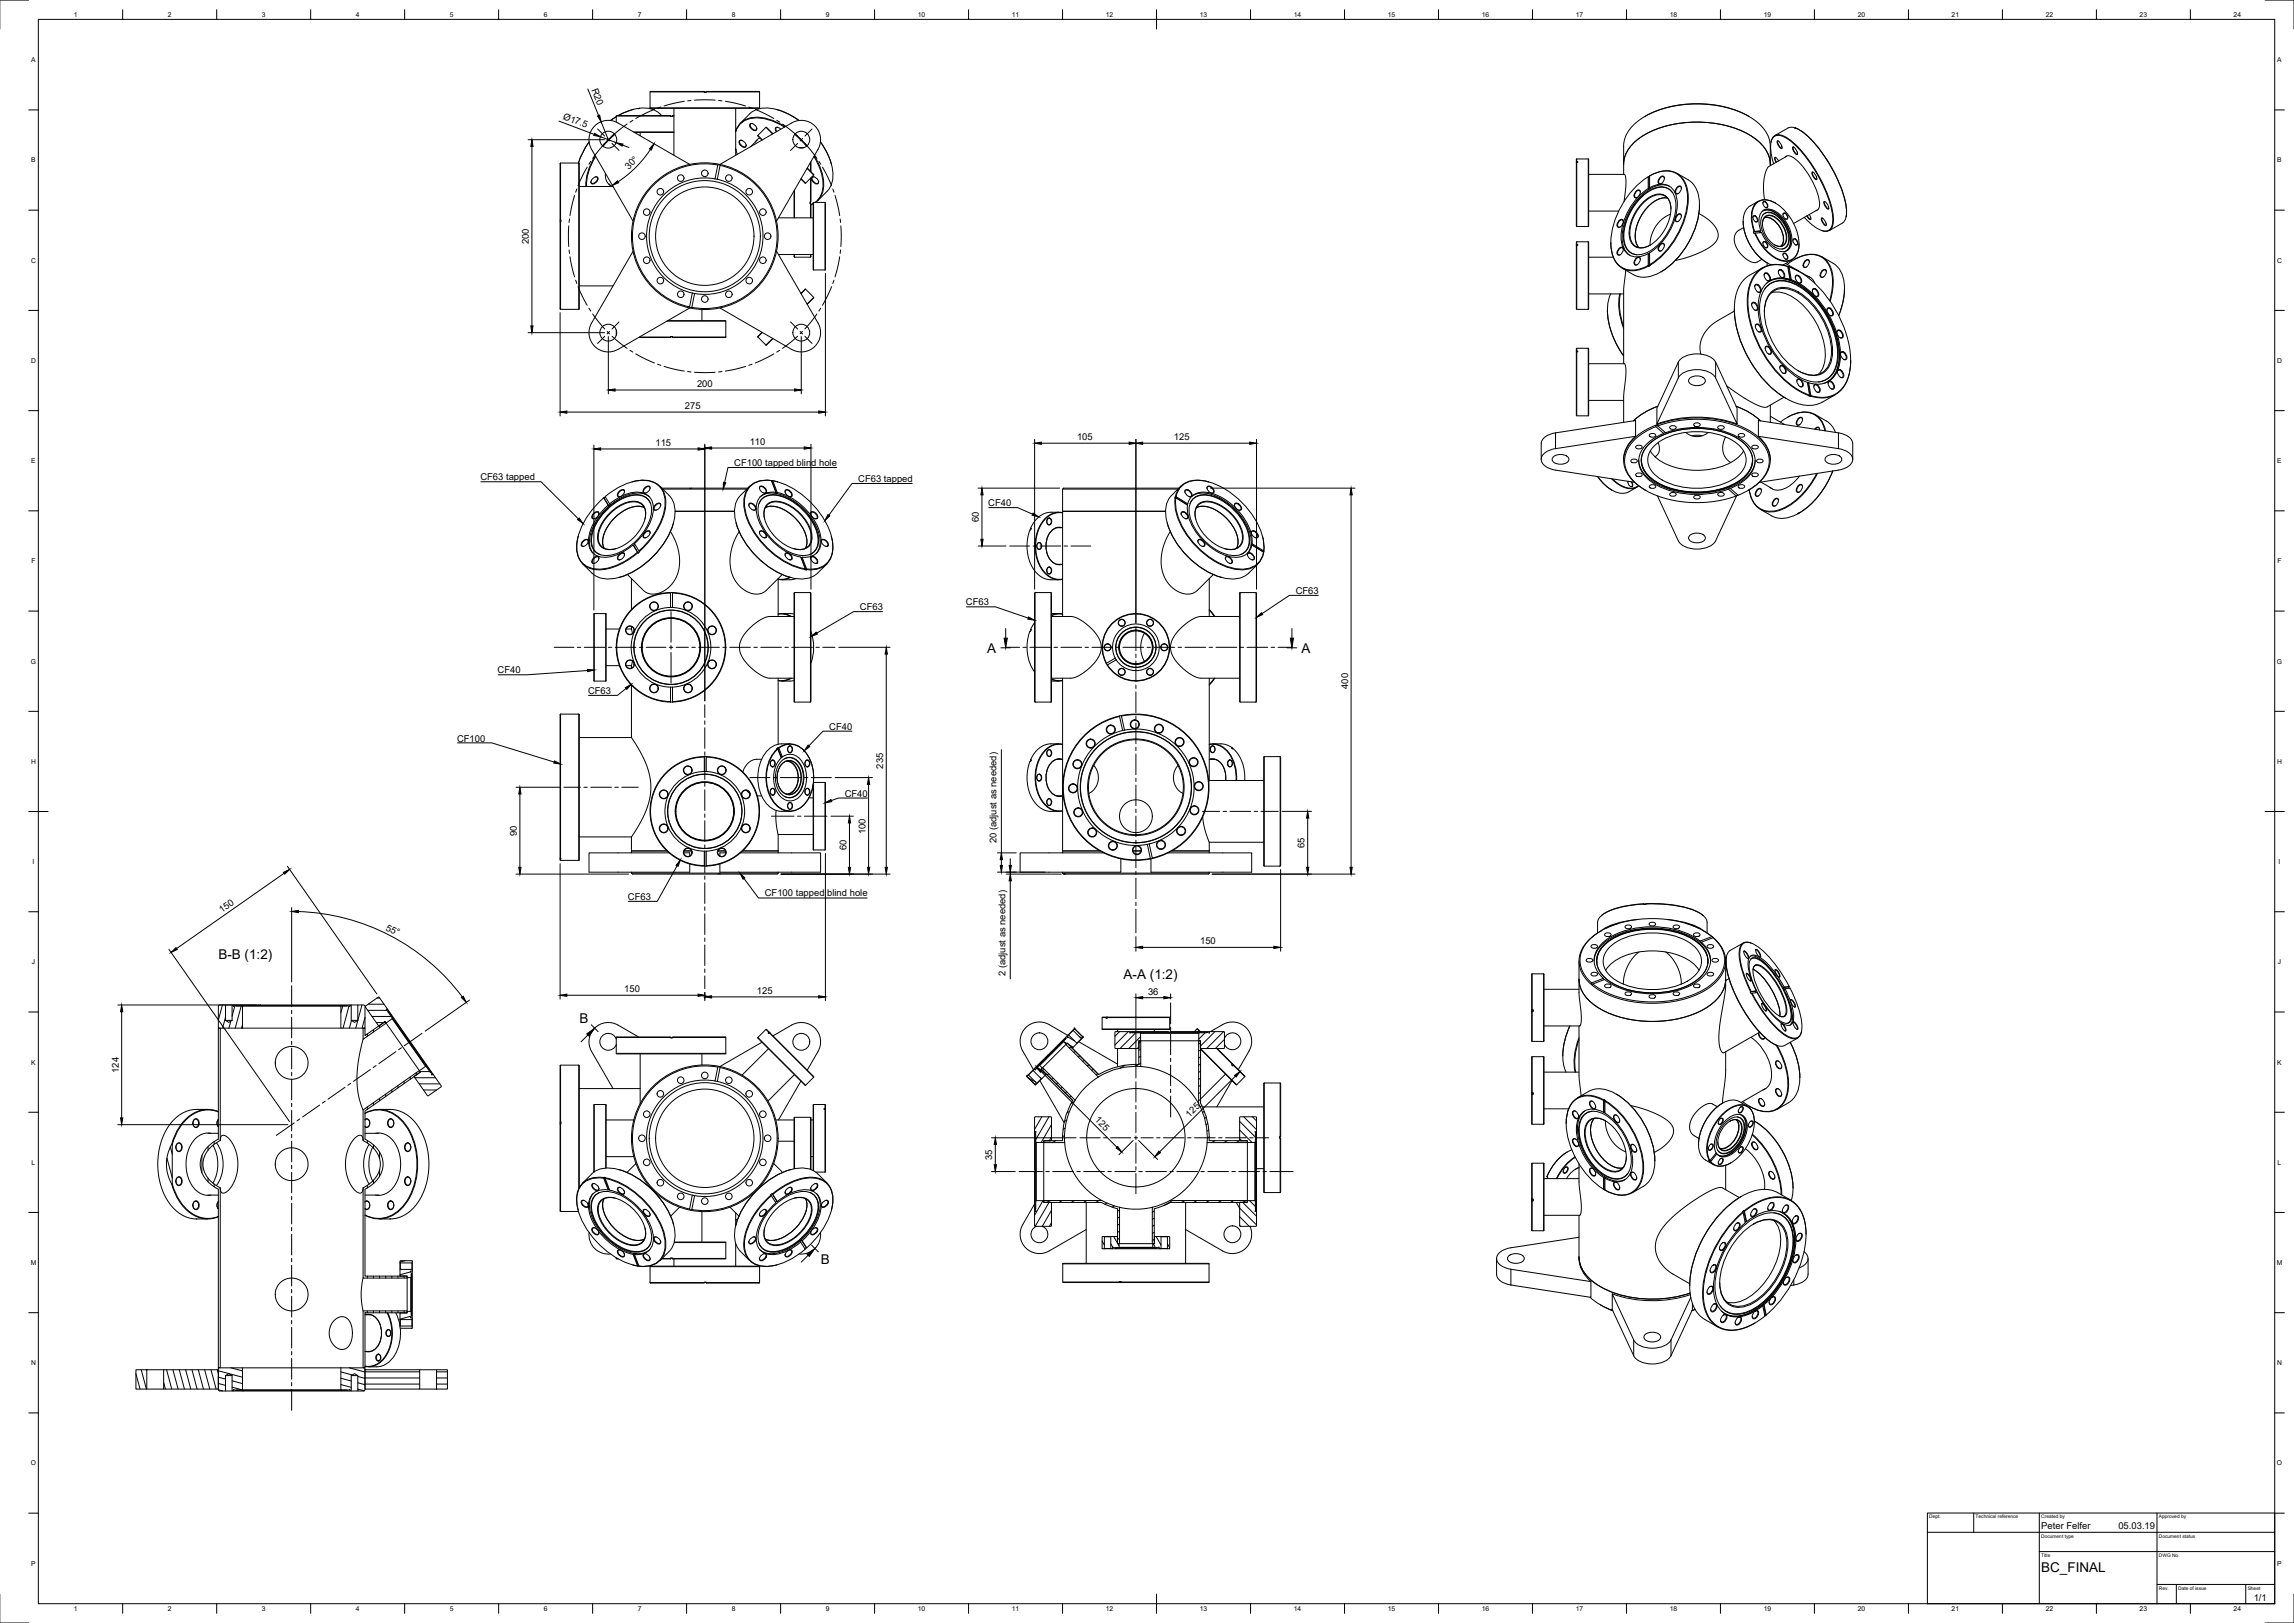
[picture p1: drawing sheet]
<svg xmlns="http://www.w3.org/2000/svg" width="1189mm" height="841mm" viewBox="0 0 1189 841" stroke-linecap="round" stroke-linejoin="round" font-family="sans-serif">
<defs><g id="words">
<g font-size="7">
<text x="512" y="338">A</text>
<text x="675" y="338">A</text>
<text x="113" y="497">B-B (1:2)</text>
<text x="582" y="507">A-A (1:2)</text>
<text x="300" y="530">B</text>
<text x="425" y="655">B</text>
<text x="1058" y="815">BC_FINAL</text>
</g>
<g font-size="4.9">
<text x="307" y="47" transform="rotate(68 307 47)">R20</text>
<text x="292" y="62" transform="rotate(21 292 62)">Ø17.5</text>
<text x="326" y="88" transform="rotate(-45 326 88)">30°</text>
<text x="274" y="126" transform="rotate(-90 274 126)">200</text>
<text x="361" y="201">200</text>
<text x="355" y="212">275</text>
<text x="340" y="231">115</text>
<text x="389" y="231">110</text>
<text x="558" y="228">105</text>
<text x="608" y="228">125</text>
<text x="381" y="241">CF100 tapped blind hole</text>
<text x="249" y="249">CF63 tapped</text>
<text x="445" y="250">CF63 tapped</text>
<text x="512" y="262">CF40</text>
<text x="507" y="271" transform="rotate(-90 507 271)">60</text>
<text x="671" y="308">CF63</text>
<text x="446" y="316">CF63</text>
<text x="501" y="314">CF63</text>
<text x="258" y="349">CF40</text>
<text x="305" y="360">CF63</text>
<text x="699" y="357" transform="rotate(-90 699 357)">400</text>
<text x="430" y="378">CF40</text>
<text x="237" y="384">CF100</text>
<text x="458" y="398" transform="rotate(-90 458 398)">235</text>
<text x="438" y="413">CF40</text>
<text x="268" y="433" transform="rotate(-90 268 433)">90</text>
<text x="449" y="432" transform="rotate(-90 449 432)">100</text>
<text x="516" y="437" transform="rotate(-90 516 437)">20 (adjust as needed)</text>
<text x="439" y="441" transform="rotate(-90 439 441)">60</text>
<text x="676" y="439" transform="rotate(-90 676 439)">65</text>
<text x="325" y="466">CF63</text>
<text x="396" y="464">CF100 tapped blind hole</text>
<text x="115" y="473" transform="rotate(-35 115 473)">150</text>
<text x="200" y="482" transform="rotate(27 200 482)">55°</text>
<text x="622" y="489">150</text>
<text x="521" y="506" transform="rotate(-90 521 506)">2 (adjust as needed)</text>
<text x="324" y="514">150</text>
<text x="392" y="515">125</text>
<text x="595" y="515">36</text>
<text x="62" y="556" transform="rotate(-90 62 556)">124</text>
<text x="567" y="581" transform="rotate(45 567 581)">125</text>
<text x="616" y="579" transform="rotate(-45 616 579)">125</text>
<text x="514" y="601" transform="rotate(-90 514 601)">35</text>
<text x="1058" y="793">Peter Felfer</text>
<text x="1098" y="793">05.03.19</text>
<text x="1168" y="830">1/1</text>
</g>
<g font-size="3.5">
<text x="38" y="9">1</text>
<text x="87" y="9">2</text>
<text x="136" y="9">3</text>
<text x="184" y="9">4</text>
<text x="233" y="9">5</text>
<text x="282" y="9">6</text>
<text x="331" y="9">7</text>
<text x="379" y="9">8</text>
<text x="428" y="9">9</text>
<text x="476" y="9">10</text>
<text x="524" y="9">11</text>
<text x="573" y="9">12</text>
<text x="622" y="9">13</text>
<text x="670" y="9">14</text>
<text x="719" y="9">15</text>
<text x="768" y="9">16</text>
<text x="817" y="9">17</text>
<text x="865" y="9">18</text>
<text x="914" y="9">19</text>
<text x="963" y="9">20</text>
<text x="1011" y="9">21</text>
<text x="1060" y="9">22</text>
<text x="1109" y="9">23</text>
<text x="1158" y="9">24</text>
<text x="16" y="32">A</text>
<text x="1180" y="32">A</text>
<text x="16" y="84">B</text>
<text x="1180" y="84">B</text>
<text x="16" y="136">C</text>
<text x="1180" y="136">C</text>
<text x="16" y="188">D</text>
<text x="1180" y="188">D</text>
<text x="16" y="240">E</text>
<text x="1180" y="240">E</text>
<text x="16" y="292">F</text>
<text x="1180" y="292">F</text>
<text x="16" y="344">G</text>
<text x="1180" y="344">G</text>
<text x="16" y="396">H</text>
<text x="1180" y="396">H</text>
<text x="17" y="448">I</text>
<text x="1181" y="448">I</text>
<text x="17" y="500">J</text>
<text x="1181" y="500">J</text>
<text x="16" y="552">K</text>
<text x="1180" y="552">K</text>
<text x="16" y="604">L</text>
<text x="1180" y="604">L</text>
<text x="16" y="655">M</text>
<text x="1180" y="655">M</text>
<text x="16" y="707">N</text>
<text x="1180" y="707">N</text>
<text x="16" y="759">O</text>
<text x="1180" y="759">O</text>
<text x="16" y="811">P</text>
<text x="1180" y="811">P</text>
<text x="38" y="835">1</text>
<text x="87" y="835">2</text>
<text x="136" y="835">3</text>
<text x="184" y="835">4</text>
<text x="233" y="835">5</text>
<text x="282" y="835">6</text>
<text x="331" y="835">7</text>
<text x="379" y="835">8</text>
<text x="428" y="835">9</text>
<text x="476" y="835">10</text>
<text x="524" y="835">11</text>
<text x="573" y="835">12</text>
<text x="622" y="835">13</text>
<text x="670" y="835">14</text>
<text x="719" y="835">15</text>
<text x="768" y="835">16</text>
<text x="817" y="835">17</text>
<text x="865" y="835">18</text>
<text x="914" y="835">19</text>
<text x="963" y="835">20</text>
<text x="1011" y="835">21</text>
<text x="1060" y="835">22</text>
<text x="1109" y="835">23</text>
<text x="1158" y="835">24</text>
</g>
<g font-size="2.5">
<text x="1000" y="787">Dept.</text>
<text x="1024" y="787">Technical reference</text>
<text x="1058" y="787">Created by</text>
<text x="1119" y="787">Approved by</text>
<text x="1058" y="797">Document type</text>
<text x="1119" y="797">Document status</text>
<text x="1058" y="807">Title</text>
<text x="1119" y="807">DWG No.</text>
<text x="1119" y="824">Rev.</text>
<text x="1129" y="824">Date of issue</text>
<text x="1165" y="824">Sheet</text>
</g>
</g></defs>
<!-- layer: Visible -->
<g fill="none" stroke="#000" stroke-width=".52">
<path d="M328 57l-8 3M331 56h.1M331 56a12 12 0 0 1 12 4M331 56l-5 1-5 3M337 56h57M337 48h29l-1-1h-28v9M349 60h.1M349 56v24M381 56v24M388 59a18 18 0 0 1 21 0l5 3M389 59l-5 5M394 48l-28-1h27l1 9"/>
<path d="M402 57h.1M403 57l6 2 5 3M305 74l-3 5-2 5 2-6zM318 69l-6 7M319 70l-6 6M319 60l-3 2 3-1M319 60h30h-1h-28l-1 3M328 68h21M329 69h20M332 69v1M381 78v-1l1 3M383 73a2.5 2.5 0 0 1 3 1 2.5 2.5 0 0 1 0 2 2.8 2.8 0 0 1-3-3z"/>
<path d="M384 73a1.6 1.6 0 0 0-1 2 1.6 1.6 0 0 0 2 1h1l1-1M389 64a2.5 2.5 0 0 1 2 1 2.5 2.5 0 0 1 1 3 2.8 2.8 0 0 1-3-4zM390 64a1.6 1.6 0 0 0-1 2 1.6 1.6 0 0 0 1 1h2v-1M392 73l-3 3M393 70l2 3M394 71l-3 3M397 66l3 3M401 69l-4-3-4 4M403 66a1.1 1.1 0 0 0-1 1 1.1 1.1 0 0 0 1 1M405 67a1.4 1.4 0 0 0-2-1 1.4 1.4 0 0 0-1 2M407 66a21 21 0 0 0-22-3l-3 3-1 2M407 66a22 22 0 0 0-22-3l-3 2-1 3"/>
<path d="M412 70l6 6M412 69l6 7M414 77h3M852 60a58 58 0 0 1 54 0M918 74a4 4 0 0 1 3-4 4 4 0 0 1 4 1 66 66 0 0 1 25 43 4 4 0 0 1-1 5 4 4 0 0 1-5 1M921 73l2 1 1 3a2.7 2.7 0 0 1-3-4zM922 73v2l1 2h1M929 76l2 1 1 3a2.7 2.7 0 0 1-3-4zM930 76v2l1 2h1M930 66h1M931 66h.1M931 66v1"/>
<path d="M931 66a56 56 0 0 1 21 28 32 32 0 0 1 4 20l-1 2-7 3M931 66h-4l-7 4M931 66a55 55 0 0 1 22 28l3 7a24 24 0 0 1 1 11M290 85v29zM291 84h9M300 84v76M300 97h18M307 93a1.6 1.6 0 0 1 3-1 1.5 1.5 0 0 1-1 2 1.6 1.6 0 0 1-3 1 1.5 1.5 0 0 1 1-2zM309 81l-4 7-1 9M309 92a1.6 1.6 0 0 1 1 1 1.6 1.6 0 0 1-2 2h-1l-1-1M309 81l-4 8-1 8M314 90a7 7 0 0 0 2 6"/>
<path d="M315 95l2 2M357 85l-37-21a10 10 0 0 0-12 1 10 10 0 0 0-1 12l21 38M371 93a30 30 0 0 0-35 23 30 30 0 0 0 23 36M371 93h1M372 93a30 30 0 0 1 23 35 30 30 0 0 1-35 24M372 85a37 37 0 0 0-44 30 37 37 0 0 0 29 44M372 85l1 1M372 85l-1 8M373 85l37-21a10 10 0 0 1 12 1 10 10 0 0 1 2 12l-22 38M373 86a37 37 0 0 1 29 44 37 37 0 0 1-43 29M373 86l-1 7M412 99v14"/>
<path d="M412 98v15M415 93l3 2M418 87l4 4M420 92v14M420 84v5M421 92a2.5 2.5 0 0 1 2 1 2.5 2.5 0 0 1 1 2 2.8 2.8 0 0 1-3-3zM422 91l-4 4M422 81a21 21 0 0 1 3 21l-3 3M422 92a1.6 1.6 0 0 0-1 1 1.6 1.6 0 0 0 2 2h1v-1M422 81a22 22 0 0 1 3 21l-2 3M431 85l-3-6-3-5a25 25 0 0 1 6 22l-2 2-5 6M431 85h.1"/>
<path d="M817 84v33h6M817 84h.1M817 82v2M817 84v33M817 84h1h-1M817 82h6M823 82v35M823 90h19l1 5-1 9M841 85a20 20 0 0 1 14-16 58 58 0 0 1 55 3 17 17 0 0 1 7 13M848 99a1.3 1.3 0 0 1 2 0 1.3 1.3 0 0 1 0 2 1.7 1.7 0 0 1-1 1 1.7 1.7 0 0 1-2 0zM850 100a1.6 1.6 0 0 0-2-1 1.6 1.6 0 0 0-1 2v1h2M854 92a43 43 0 0 0-19 38 11 11 0 0 0 17 8h2"/>
<path d="M854 98a30 30 0 0 0-13 29 8 8 0 0 0 13 4M854 92h1M854 98h1M854 92v6M855 92v6M855 91a12 12 0 0 1 18 3 32 32 0 0 1-4 28 41 41 0 0 1-14 15M855 91v1M855 97a9 9 0 0 1 10-1 9 9 0 0 1 4 10 32 32 0 0 1-14 25v6M855 91v7M855 91a12 12 0 0 1 19 4 37 37 0 0 1-8 33l-6 6-5 3M861 92a1.3 1.3 0 0 1 1 0 1.3 1.3 0 0 1 0 1 1.7 1.7 0 0 1-1 2 1.7 1.7 0 0 1-2 0zM863 92a1.6 1.6 0 0 0-2 0 1.6 1.6 0 0 0-1 2v1h1"/>
<path d="M865 97a14 14 0 0 0-15 5 28 28 0 0 0-8 27l3 3M867 100a9 9 0 0 0-13 0 28 28 0 0 0-12 27 7 7 0 0 0 6 5M869 90a20 20 0 0 1 9 6 27 27 0 0 1-1 26 36 36 0 0 1-23 22h-3a20 20 0 0 1-10-5M869 97a1.3 1.3 0 0 1 2 0 1.3 1.3 0 0 1 0 2 1.7 1.7 0 0 1-1 1 1.7 1.7 0 0 1-2 0zM871 98a1.6 1.6 0 0 0-2-1 1.6 1.6 0 0 0-1 2l1 1h1M917 86v-10a20 20 0 0 0-13-17 58 58 0 0 0-55 4 17 17 0 0 0-8 13v14M919 85a15 15 0 0 1 0-14 9 9 0 0 1 10 3 69 69 0 0 1 21 40 5 5 0 0 1-1 4 5 5 0 0 1-5 1l-5-3-4-3M920 82l1 2M922 83l-2-1v2M925 81a4 4 0 0 1 5 1 37 37 0 0 1 13 25l-1 2h-1M926 81l-9 5-1 2-2 6v9M939 89l2 1 1 3a2.7 2.7 0 0 1-3-4z"/>
<path d="M940 89v2l1 2h1M290 114v1M291 115v45M291 114v1M403 113h18M420 106v7M421 105l-1 1M421 106h-1M422 105v35M422 105h6v35M428 105v35M823 109h16"/>
<path d="M839 114a1.3 1.3 0 0 1 2 0 1.3 1.3 0 0 1 0 2 1.7 1.7 0 0 1-1 2 1.7 1.7 0 0 1-2-1zM841 115a1.6 1.6 0 0 0-2-1 1.6 1.6 0 0 0-1 2l1 2h1M850 103a13 13 0 0 1 15-5 15 15 0 0 1 2 17 25 25 0 0 1-18 17 8 8 0 0 1-8-10 30 30 0 0 1 9-19zM852 105a9 9 0 0 1 12-3 14 14 0 0 1-1 16 17 17 0 0 1-14 10 8 8 0 0 1-4-10 25 25 0 0 1 7-13zM864 103a17 17 0 0 0-15 12 14 14 0 0 0 0 13M864 103a16 16 0 0 0-14 10 14 14 0 0 0-1 15M866 108a6 6 0 0 0-3-6 6 6 0 0 0-8 0 22 22 0 0 0-10 23 6 6 0 0 0 10 2l1-5 2-5 4-4 4-2M869 111a1.3 1.3 0 0 1 2 0 1.3 1.3 0 0 1 0 2 1.7 1.7 0 0 1-1 2 1.7 1.7 0 0 1-2-1zM871 112a1.6 1.6 0 0 0-2-1 1.6 1.6 0 0 0-1 2l1 2h1M880 111l6 3 3 4 1 3v3l-3 3-5 3-6 3-8 2M881 106a44 44 0 0 1-20 35M903 115a28 28 0 0 0 13 21v2"/>
<path d="M904 118l-4 2-1 2v3l1 4 3 4 4 3h3l3-2M908 113a1.4 1.4 0 0 1 2-1 1.4 1.4 0 0 1 1 2v1h-1M909 112a1.8 1.8 0 0 1 2 1 1.8 1.8 0 0 1-1 2l-1-2zM909 120a13 13 0 0 1 2-15 12 12 0 0 1 14 4 23 23 0 0 1 6 22 8 8 0 0 1-12 2 27 27 0 0 1-9-12M909 120h.1M911 104a12 12 0 0 0-6 5 22 22 0 0 0 5 23l5 3 3 2M912 120v1M912 120h.1M913 120a8 8 0 0 1 2-12 14 14 0 0 1 13 12 7 7 0 0 1-3 10 14 14 0 0 1-12-9h-3M913 120h-4M913 116a4 4 0 0 1 3-4 4 4 0 0 1 4 1 11 11 0 0 1 5 14l-3 1-2-1M913 112a6 6 0 0 1 10 1 12 12 0 0 1 2 15l-2 1"/>
<path d="M914 105a1.4 1.4 0 0 1 1 0 1.4 1.4 0 0 1 1 2h-1M914 111a6 6 0 0 1 9 2 13 13 0 0 1 3 15 6 6 0 0 1-9-2 13 13 0 0 1-3-15zM914 105a1.8 1.8 0 0 1 2 1 1.8 1.8 0 0 1-1 2l-1-2zM914 113a10 10 0 0 1 10 9v4l-1 2M914 113a5 5 0 0 1 8 1 10 10 0 0 1 2 13 8 8 0 0 1-9-5 9 9 0 0 1-1-9zM915 113a11 11 0 0 1 9 10v3l-1 2M920 105a8 8 0 0 0-9-1 8 8 0 0 0-3 8l1 8M924 111a1.4 1.4 0 0 1 2 0 1.4 1.4 0 0 1 0 2h-1M924 110a1.8 1.8 0 0 1 2 1 1.8 1.8 0 0 1 0 3l-2-2zM937 112l1 1h1M938 111v3l-2-2M942 109l-12 7"/>
<path d="M944 113l2 1v3a2.7 2.7 0 0 1-2-4zM944 119v1M944 113l1 2 1 1 1 1M945 104l2 2 1 2a2.7 2.7 0 0 1-3-3zM946 104v2l1 2h1M328 130l-21 37a10 10 0 0 0 1 12 10 10 0 0 0 12 2l37-21M402 130l22 37a10 10 0 0 1-2 12 10 10 0 0 1-12 2l-37-21M403 132h18M412 132v1M420 132v1M420 132v1h-8M422 140h6"/>
<path d="M817 127v33h6M817 127h.1M817 125v2M817 127v33M817 127h1h-1M817 125h6M823 125v35M823 133h13M835 126a12 12 0 0 0 13 14l6-2M839 129a1.3 1.3 0 0 1 2-1 1.3 1.3 0 0 1 0 2 1.7 1.7 0 0 1-1 2 1.7 1.7 0 0 1-2 0zM841 129a1.6 1.6 0 0 0-2 0 1.6 1.6 0 0 0-1 2l1 1h1M848 134a1.3 1.3 0 0 1 2 0 1.3 1.3 0 0 1 0 1 1.7 1.7 0 0 1-1 2 1.7 1.7 0 0 1-2 0z"/>
<path d="M850 134a1.6 1.6 0 0 0-2 0 1.6 1.6 0 0 0-1 2v1h2M854 138h.1M854 131l1 1M854 131v7M854 138h1M855 132v6M855 131v1M855 137h.1M855 137v1M861 127a1.3 1.3 0 0 1 1-1 1.3 1.3 0 0 1 0 2 1.7 1.7 0 0 1-1 2 1.7 1.7 0 0 1-2-1zM863 127a1.6 1.6 0 0 0-2 0 1.6 1.6 0 0 0-1 2v1h1M909 120v1h1"/>
<path d="M909 121a21 21 0 0 0 17 14 8 8 0 0 0 6-9M913 139a26 26 0 0 0-10 7 31 31 0 0 0-2 28 55 55 0 0 0 30 35 16 16 0 0 0 14-1l6-4M914 126a1.4 1.4 0 0 1 1 0 1.4 1.4 0 0 1 1 1v1h-1M914 125a1.8 1.8 0 0 1 2 1 1.8 1.8 0 0 1-1 2l-1-1zM924 132a1.4 1.4 0 0 1 2 0 1.4 1.4 0 0 1 0 1v1h-1M924 131a1.8 1.8 0 0 1 2 1 1.8 1.8 0 0 1 0 2l-2-1zM924 137h.1M925 137l13 7M926 137a15 15 0 0 1 19-3 20 20 0 0 1 4 20l-1 2M926 138a15 15 0 0 0-20 13 56 56 0 0 0 30 53l2 1M927 138h.1M927 138l1 7"/>
<path d="M927 138l5 3M927 138a55 55 0 0 1 30 37 29 29 0 0 1-3 27 15 15 0 0 1-16 3M929 135l-4 2M929 125a1.4 1.4 0 0 1 2-1 1.4 1.4 0 0 1 1 2l-1 1h-1M929 124a1.8 1.8 0 0 1 2 1 1.8 1.8 0 0 1 0 2l-2-2zM930 134a12 12 0 0 1 17 2 24 24 0 0 1 1 20M930 135h.1M936 135a1.3 1.3 0 0 1 2 0 1.3 1.3 0 0 1-1 2 1.7 1.7 0 0 1-1 1 1.7 1.7 0 0 1-2 0zM938 136a1.6 1.6 0 0 0-2-1 1.6 1.6 0 0 0-1 2v1h1M944 133l6 3a16 16 0 0 1 6 17l-3 10M300 148h18M357 159h2"/>
<path d="M359 152h1M359 152l-2 7M360 152l-1 7M418 150l-3 2M418 150l4 4-4 4M422 154l-4 4M823 152h18M835 152a33 33 0 0 0 5 31l1 1a42 42 0 0 1-8-23M839 152v8l2 10M840 152l-1 9 2 8M843 140l-2 10v38M908 158a1.6 1.6 0 0 1 2-1 1.6 1.6 0 0 1 1 2v2h-2"/>
<path d="M908 157a2.4 2.4 0 0 1 3 1 2.4 2.4 0 0 1-1 3 3 3 0 0 1-2-4zM909 149a1.6 1.6 0 0 1 2-1 1.6 1.6 0 0 1 1 2v1h-1M910 148a2.4 2.4 0 0 1 2 1 2.4 2.4 0 0 1 0 3 3 3 0 0 1-2-4zM914 143a1.6 1.6 0 0 1 2-1 1.6 1.6 0 0 1 1 2v1h-1M914 142a2.4 2.4 0 0 1 3 1 2.4 2.4 0 0 1 0 3 3 3 0 0 1-3-4zM915 150a13 13 0 0 1 18-1 43 43 0 0 1 19 39 11 11 0 0 1-10 10M916 148a14 14 0 0 1 18 1 44 44 0 0 1 18 38 12 12 0 0 1-18 9 43 43 0 0 1-22-40l2-5zM918 151a12 12 0 0 1 16 1 38 38 0 0 1 15 34 10 10 0 0 1-15 7 37 37 0 0 1-19-35l1-3zM918 152a20 20 0 0 1 19 9 33 33 0 0 1 8 28l-3 5M922 141a1.6 1.6 0 0 1 2-1 1.6 1.6 0 0 1 1 2l-1 2h-1M922 140a2.4 2.4 0 0 1 2 1 2.4 2.4 0 0 1 0 3 3 3 0 0 1-2-4zM927 145h1"/>
<path d="M928 145a12 12 0 0 0-17 11 45 45 0 0 0 26 42l1 7M928 145l-1-7a15 15 0 0 0-21 13 57 57 0 0 0 30 53l2 1M928 145h-1M928 145a44 44 0 0 1 25 44 12 12 0 0 1-16 9M928 145h.1M930 144a1.6 1.6 0 0 1 2-1 1.6 1.6 0 0 1 1 2v1l-1 1M931 143a2.4 2.4 0 0 1 2 1 2.4 2.4 0 0 1 0 3 3 3 0 0 1-2-4zM932 141h1M937 143a6 6 0 0 1 4 4M939 151a1.6 1.6 0 0 1 2-1 1.6 1.6 0 0 1 1 2v1h-1M939 150a2.4 2.4 0 0 1 3 1 2.4 2.4 0 0 1 0 3 3 3 0 0 1-3-4zM944 140a1.3 1.3 0 0 1 2 0 1.3 1.3 0 0 1 0 2 1.7 1.7 0 0 1-1 1 1.7 1.7 0 0 1-2 0z"/>
<path d="M946 141a1.6 1.6 0 0 0-2-1 1.6 1.6 0 0 0 0 2v1l1 1M947 160a2.4 2.4 0 0 1 3 1 2.4 2.4 0 0 1-1 3 3 3 0 0 1-2-4zM956 149l-1 7-2 8M291 160h9M319 171v3M331 175l18-1-1 1h-17M346 166h30M349 175h27zM364 160v6M376 166v9M393 175l4 4M395 172l-2 3"/>
<path d="M400 175l-3 4M401 175l-4 4M899 160a59 59 0 0 0 27 46M899 161l-10 6-5 4-3 6v7M910 169a1.6 1.6 0 0 1 2 0 1.6 1.6 0 0 1 1 1l-1 2h-1M910 168a2.4 2.4 0 0 1 3 1 2.4 2.4 0 0 1-1 3 3 3 0 0 1-2-4zM914 162a10 10 0 0 1 11-12 32 32 0 0 1 22 21 22 22 0 0 1 0 20 11 11 0 0 1-15 1M915 180a2.4 2.4 0 0 1 3 1 2.4 2.4 0 0 1-1 3 3 3 0 0 1-2-4zM947 161a1.6 1.6 0 0 1 2-1 1.6 1.6 0 0 1 1 2v1h-2M952 172a1.6 1.6 0 0 1 2 0 1.6 1.6 0 0 1 1 2v1h-1M952 171a2.4 2.4 0 0 1 3 1 2.4 2.4 0 0 1-1 3 3 3 0 0 1-2-4zM817 183v32h6"/>
<path d="M817 182v1M817 180v2M817 182v33M817 182h1h-1M817 182h.1M817 180h6M823 180v35M823 188l19 1 1 4-2 12v14M876 196a5 5 0 0 1 8 1 5 5 0 0 1-9 0zM889 188a13 13 0 0 0-19 0l-11 24v8M889 196a13 13 0 0 0-19 0l-11 24M889 188l11 24v8l-11-24"/>
<path d="M895 200l11 7 7 4h3l9-5M915 181a1.6 1.6 0 0 1 2-1 1.6 1.6 0 0 1 1 2v1h-2M922 191a1.6 1.6 0 0 1 2-1 1.6 1.6 0 0 1 1 2v1h-1M923 190a2.4 2.4 0 0 1 2 1 2.4 2.4 0 0 1 0 3 3 3 0 0 1-2-4zM931 198a1.6 1.6 0 0 1 2-1 1.6 1.6 0 0 1 1 2v1h-1M931 197a2.4 2.4 0 0 1 3 1 2.4 2.4 0 0 1 0 3 3 3 0 0 1-3-4zM937 198v1M937 199l1 6M937 198l1 7M940 199a2.4 2.4 0 0 1 3 2 2.4 2.4 0 0 1 0 2 3 3 0 0 1-3-4zM947 199a1.6 1.6 0 0 1 2-1 1.6 1.6 0 0 1 1 2v1h-1M948 198a2.4 2.4 0 0 1 2 1 2.4 2.4 0 0 1 0 3 3 3 0 0 1-2-4z"/>
<path d="M952 193a1.6 1.6 0 0 1 2-1 1.6 1.6 0 0 1 1 2v1l-1 1M952 192a2.4 2.4 0 0 1 3 1 2.4 2.4 0 0 1 0 3 3 3 0 0 1-3-4zM954 183a1.6 1.6 0 0 1 2 0 1.6 1.6 0 0 1 1 2v1h-2M954 183a2.4 2.4 0 0 1 3 1 2.4 2.4 0 0 1-1 2 3 3 0 0 1-2-3zM959 187a17 17 0 0 1-12 19h-5l-4-1M823 207h18M859 220a62 62 0 0 1 41 0M859 211l-7 3-5 4M878 220a1.7 1.7 0 0 1 2-1 1.7 1.7 0 0 1 1 2 1.7 1.7 0 0 1-2 0 1.7 1.7 0 0 1-1-1zM900 211l7 3 5 4M917 210v9M917 216l8 4"/>
<path d="M923 219a16 16 0 0 1 18-4l3 4 2 4M926 216a12 12 0 0 1 19 3l1 4M932 217a1.3 1.3 0 0 1 2 0 1.3 1.3 0 0 1 0 1 1.7 1.7 0 0 1-1 2 1.7 1.7 0 0 1-2 0zM934 217a1.6 1.6 0 0 0-2 0 1.6 1.6 0 0 0-1 2v1h2M938 205h.1M940 200a1.6 1.6 0 0 1 2 0 1.6 1.6 0 0 1 1 2v1h-1M941 215l7 4 3 5M805 237a5 5 0 0 1 8 1 5 5 0 0 1-9 0zM806 224l42-6v8l-42 6a7 7 0 0 0-7 7 8 8 0 0 0 7 5l41 6M806 224a7 7 0 0 0-7 6v8M845 238a1.7 1.7 0 0 1 2 0 1.7 1.7 0 0 1 1 1 1.7 1.7 0 0 1-1 1 1.7 1.7 0 0 1-2-2zM848 226a16 16 0 0 0-7 12"/>
<path d="M848 231a1.7 1.7 0 0 1 2 0 1.7 1.7 0 0 1 1 1 1.7 1.7 0 0 1-2 1 1.7 1.7 0 0 1-1-2zM849 239a17 17 0 0 0 13 13 45 45 0 0 0 43-4l4-5 1-4M851 238l1-4 1-2 3-3 4-3 8-3 11-1 11 1 9 3 4 3 3 3 1 2 1 4M851 237a16 16 0 0 0 12 15 44 44 0 0 0 40-4 12 12 0 0 0 5-11M855 225a1.7 1.7 0 0 1 2 0 1.7 1.7 0 0 1 1 1 1.7 1.7 0 0 1-2 1 1.7 1.7 0 0 1-1-2zM855 234a29 29 0 0 0 26 10 28 28 0 0 0 23-10M857 231a37 37 0 0 1 45 0 10 10 0 0 1-3 17 38 38 0 0 1-41-1 10 10 0 0 1-1-16zM858 221a22 22 0 0 0-16 18 20 20 0 0 0 13 16 60 60 0 0 0 45 2M858 221l4 4M859 221a58 58 0 0 1 50 5 15 15 0 0 1 0 26l-8 5M859 221h-1M859 221l4 3"/>
<path d="M859 229l1 5-1 1-1 2M862 225a16 16 0 0 0-13 15 21 21 0 0 0 17 14 50 50 0 0 0 30-1M863 224a46 46 0 0 1 42 5 12 12 0 0 1-3 21l-5 3M863 224l-1 1M865 221a1.7 1.7 0 0 1 2-1 1.7 1.7 0 0 1 2 2 1.7 1.7 0 0 1-2 1 1.7 1.7 0 0 1-2-2zM874 224l2 2h3h3l3-2M877 226h5M890 221a1.7 1.7 0 0 1 2-1 1.7 1.7 0 0 1 1 2 1.7 1.7 0 0 1-1 1 1.7 1.7 0 0 1-2-2zM894 226l-1 5v3l2 4 2 2M901 225a1.7 1.7 0 0 1 2 0 1.7 1.7 0 0 1 1 1 1.7 1.7 0 0 1-2 1 1.7 1.7 0 0 1-1-2zM908 231a1.7 1.7 0 0 1 2 0 1.7 1.7 0 0 1 1 1 1.7 1.7 0 0 1-2 1 1.7 1.7 0 0 1-1-2zM911 238a1.7 1.7 0 0 1 1 0 1.7 1.7 0 0 1 2 1 1.7 1.7 0 0 1-2 1 1.7 1.7 0 0 1-1-2z"/>
<path d="M911 226a16 16 0 0 1 6 12M911 226l42 6a7 7 0 0 1 7 7 8 8 0 0 1-7 5l-41 6M940 222a1.3 1.3 0 0 1 2-1 1.3 1.3 0 0 1 1 2M941 222a1.2 1.2 0 0 1 1 0 1.2 1.2 0 0 1 1 1M947 237a5 5 0 0 1 8 1 5 5 0 0 1-9 0zM953 224a7 7 0 0 1 7 6v8M953 224l-42-6v8M313 258a34 34 0 0 0-14 28 11 11 0 0 0 15 9 36 36 0 0 0 16-9M313 258h.1M313 258l2 4M314 258h-1M321 255a1.4 1.4 0 0 1 1-1 1.4 1.4 0 0 1 2 1 2.1 2.1 0 0 1-2 2 2.1 2.1 0 0 1-2-1z"/>
<path d="M324 255a1.6 1.6 0 0 0-2-1 1.6 1.6 0 0 0-2 2v1h1M328 250a12 12 0 0 1 16 6 29 29 0 0 1-8 26l-5 4M328 250h.1M334 253a1.4 1.4 0 0 1 2-1 1.4 1.4 0 0 1 1 1 2.1 2.1 0 0 1-1 2 2.1 2.1 0 0 1-3 0zM337 257a14 14 0 0 0-17 2 28 28 0 0 0-14 23l2 5M337 253a1.6 1.6 0 0 0-2-1 1.6 1.6 0 0 0-1 2v1l1 1M342 252l5 5M343 253h45M343 253h44M347 257a17 17 0 0 1 0 18 43 43 0 0 1-31 25l-6-1a20 20 0 0 1-8-7M357 253h2M389 252a20 20 0 0 0-7 8 27 27 0 0 0 7 25 36 36 0 0 0 28 15l3-1a20 20 0 0 0 9-7"/>
<path d="M394 253a1.6 1.6 0 0 1 1-1 1.6 1.6 0 0 1 2 2v1l-1 1M394 252a2.5 2.5 0 0 1 2 1 2.5 2.5 0 0 1 1 3 2.8 2.8 0 0 1-3-4zM394 257a14 14 0 0 1 17 2 28 28 0 0 1 14 23l-2 5M395 258a13 13 0 0 1 16 2 26 26 0 0 1 13 22 8 8 0 0 1-11 5 28 28 0 0 1-20-23l1-4zM400 249a11 11 0 0 0-14 14 43 43 0 0 0 31 32M400 249l2 6M400 249a11 11 0 0 0-14 14 42 42 0 0 0 31 32M400 249h.1M400 249l3 7M400 249l3 1M400 249h1M401 249a42 42 0 0 1 31 34 11 11 0 0 1-14 12"/>
<path d="M401 249l2 6M402 255a8 8 0 0 0-10 11 31 31 0 0 0 23 23l2 6M402 255l1 1M403 255a31 31 0 0 1 23 25 8 8 0 0 1-10 9M403 255v1M407 255a1.6 1.6 0 0 1 2-1 1.6 1.6 0 0 1 1 2v1h-1M407 254a2.5 2.5 0 0 1 3 1 2.5 2.5 0 0 1 0 2 2.8 2.8 0 0 1-3-3zM551 253h59M609 258h.1M609 258l6 3M609 258a35 35 0 0 0 14 29 28 28 0 0 0 25 8 10 10 0 0 0 7-9M609 257h1"/>
<path d="M609 257v1M609 258l6 4a29 29 0 0 0 18 25 11 11 0 0 0 15-2l1-3M609 258a35 35 0 0 0 15 28 28 28 0 0 0 24 8 10 10 0 0 0 7-8M610 257a11 11 0 0 1 14-8 42 42 0 0 1 31 33v3M610 257l6 4h-1M611 253h-60v12M612 252a20 20 0 0 0-7 8 27 27 0 0 0 7 25 36 36 0 0 0 29 15l3-1a20 20 0 0 0 8-7M614 255a1.6 1.6 0 0 1 2-1 1.6 1.6 0 0 1 1 2v1h-1M614 254a2.5 2.5 0 0 1 3 1 2.5 2.5 0 0 1 0 2 2.8 2.8 0 0 1-3-3zM617 257a14 14 0 0 1 17 2 28 28 0 0 1 14 23l-2 5M618 258a14 14 0 0 1 17 2 26 26 0 0 1 13 21 8 8 0 0 1-13 6 29 29 0 0 1-19-23l1-3zM626 253a1.6 1.6 0 0 1 1-1 1.6 1.6 0 0 1 2 2v1l-1 1"/>
<path d="M626 252a2.5 2.5 0 0 1 2 1 2.5 2.5 0 0 1 1 3 2.8 2.8 0 0 1-3-4zM626 250a13 13 0 0 0-16 6l-1 1M835 248a11 11 0 0 0 14 4M835 254h.1M836 248a11 11 0 0 0 13 4M845 250a1.2 1.2 0 0 1 1 1 1.2 1.2 0 0 1-1 1M846 250a1.2 1.2 0 0 1 0 1 1.2 1.2 0 0 1-1 1l-1-1v-2v1M848 246a1.7 1.7 0 0 1 2-1 1.7 1.7 0 0 1 1 1 1.7 1.7 0 0 1-2 1 1.7 1.7 0 0 1-1-1zM848 252a12 12 0 0 1-7 4 18 18 0 0 1-13-9l3 4 4 3M853 254a17 17 0 0 1-11-20 31 31 0 0 1 24-16 57 57 0 0 1 44 8 15 15 0 0 1 0 25l-4 3M855 252a1.7 1.7 0 0 1 2-1 1.7 1.7 0 0 1 1 2 1.7 1.7 0 0 1-2 0 1.7 1.7 0 0 1-1-1zM865 256a1.7 1.7 0 0 1 2-1 1.7 1.7 0 0 1 2 2 1.7 1.7 0 0 1-2 0 1.7 1.7 0 0 1-2-1z"/>
<path d="M878 257a1.7 1.7 0 0 1 2 0 1.7 1.7 0 0 1 1 1 1.7 1.7 0 0 1-2 1 1.7 1.7 0 0 1-1-2zM890 256a1.7 1.7 0 0 1 2-1 1.7 1.7 0 0 1 1 2 1.7 1.7 0 0 1-1 0 1.7 1.7 0 0 1-2-1zM900 257l-11 23a13 13 0 0 1-19 0l-11-23M901 257h-1M901 257l-4-4h-1l4 4M901 252a1.7 1.7 0 0 1 2-1 1.7 1.7 0 0 1 1 2 1.7 1.7 0 0 1-2 0 1.7 1.7 0 0 1-1-1zM908 246a1.7 1.7 0 0 1 2-1 1.7 1.7 0 0 1 1 1 1.7 1.7 0 0 1-2 1 1.7 1.7 0 0 1-1-1zM911 254a1.3 1.3 0 0 1 2-1 1.3 1.3 0 0 1 0 2 1.7 1.7 0 0 1-1 2 1.7 1.7 0 0 1-2 0zM913 250l5 3M913 254a1.6 1.6 0 0 0-2 0 1.6 1.6 0 0 0-1 2v1h1M920 259a1.3 1.3 0 0 1 2-1 1.3 1.3 0 0 1-1 2 1.7 1.7 0 0 1-1 2 1.7 1.7 0 0 1-1 0zM922 259a1.6 1.6 0 0 0-2 0 1.6 1.6 0 0 0-1 2v1h1"/>
<path d="M932 252a1.3 1.3 0 0 1 2-1 1.3 1.3 0 0 1 0 2 1.7 1.7 0 0 1-1 2 1.7 1.7 0 0 1-2-1zM933 247a13 13 0 0 1-14 7l-2-1M934 252a1.6 1.6 0 0 0-2 0 1.6 1.6 0 0 0-1 2v1h2M942 245a35 35 0 0 1-23 20 11 11 0 0 1-12-11 12 12 0 0 0 18 9 40 40 0 0 0 17-18M950 244a43 43 0 0 1-18 22 44 44 0 0 0 18-22zM300 278a12 12 0 0 0 8 17 30 30 0 0 0 23-9M308 266a1.4 1.4 0 0 1 1-1 1.4 1.4 0 0 1 1 1 2.1 2.1 0 0 1-1 2 2.1 2.1 0 0 1-2 0zM310 267a1.6 1.6 0 0 0-1-2 1.6 1.6 0 0 0-2 2v1l1 1M314 264a20 20 0 0 1 20-7 10 10 0 0 1 2 14 27 27 0 0 1-23 17 8 8 0 0 1-6-12 28 28 0 0 1 7-12zM315 262a25 25 0 0 0-10 21 9 9 0 0 0 13 5l5-2 5-4M315 262h.1M315 262l1-1-2-4a28 28 0 0 1 24-7 12 12 0 0 1 6 14 40 40 0 0 1-13 21"/>
<path d="M316 266a16 16 0 0 1 15-6 8 8 0 0 1 2 12 21 21 0 0 1-19 13 7 7 0 0 1-4-11l3-4zM316 261a19 19 0 0 1 19-5 11 11 0 0 1 2 14 32 32 0 0 1-8 12l2 4M334 263a17 17 0 0 0-18 8 14 14 0 0 0-3 13M334 263a16 16 0 0 0-17 7 14 14 0 0 0-4 14M334 276a1.4 1.4 0 0 1 2-1 1.4 1.4 0 0 1 1 1 2.1 2.1 0 0 1-1 2 2.1 2.1 0 0 1-3 0zM334 269a7 7 0 0 0-1-7 7 7 0 0 0-8-2 22 22 0 0 0-15 19 6 6 0 0 0 9 5M337 276a1.6 1.6 0 0 0-2-1 1.6 1.6 0 0 0-1 2v1l1 1M337 261a9 9 0 0 0-12-4 28 28 0 0 0-18 24 7 7 0 0 0 4 6M340 262a1.4 1.4 0 0 1 1-1 1.4 1.4 0 0 1 1 1 2.1 2.1 0 0 1-1 2 2.1 2.1 0 0 1-2-1zM342 262a1.6 1.6 0 0 0-1-1 1.6 1.6 0 0 0-2 2v1h1M347 275l3 5 2 6v5v5l-2 5-4 4-3 2-4 1a7 7 0 0 1-6-2l-8-8M349 271a44 44 0 0 1-28 28"/>
<path d="M350 265h31M381 271h1M381 271a44 44 0 0 0 29 28 9 9 0 0 1-7 1M383 275l-2 5-2 6-1 5 1 5 2 5 3 4 4 2 4 1a7 7 0 0 0 5-2l8-8M388 262a1.6 1.6 0 0 1 2-1 1.6 1.6 0 0 1 1 2v1h-1M388 261a2.5 2.5 0 0 1 3 1 2.5 2.5 0 0 1 0 2 2.8 2.8 0 0 1-3-3zM393 261a9 9 0 0 1 13-4 28 28 0 0 1 18 24 7 7 0 0 1-5 6M394 276a1.6 1.6 0 0 1 1-1 1.6 1.6 0 0 1 2 2v1l-1 1M394 275a2.5 2.5 0 0 1 2 1 2.5 2.5 0 0 1 1 3 2.8 2.8 0 0 1-3-4zM396 269a7 7 0 0 1 2-7 7 7 0 0 1 7-2 22 22 0 0 1 15 19 6 6 0 0 1-9 5M398 261a12 12 0 0 1 14 3 18 18 0 0 1 8 17 8 8 0 0 1-11 2 21 21 0 0 1-13-19zM420 267a1.6 1.6 0 0 1 2-2 1.6 1.6 0 0 1 1 2v1l-1 1"/>
<path d="M420 265a2.5 2.5 0 0 1 3 1 2.5 2.5 0 0 1 0 3 2.8 2.8 0 0 1-3-4zM426 280a2.5 2.5 0 0 1 2 0 2.5 2.5 0 0 1 1 3 2.8 2.8 0 0 1-3-3zM431 278a12 12 0 0 1-8 17h-5M534 274h.1M534 274a20 20 0 0 0 6 25l4 1h5M543 269a1.4 1.4 0 0 1 2 1 1.4 1.4 0 0 1-2 2l-1-2zM543 269a1.6 1.6 0 0 1 2 1 1.6 1.6 0 0 1-2 2l-1-2zM548 273h3a8 8 0 0 0-9 10 8 8 0 0 0 9 9h-3M549 265h-4a12 12 0 0 0-11 9M550 273a8 8 0 0 0-8 11 8 8 0 0 0 8 8M551 266a13 13 0 0 0-14 11 20 20 0 0 0 8 23h3h3M551 266a13 13 0 0 0-14 11 20 20 0 0 0 8 22l3 1h3"/>
<path d="M551 265h53M551 265v54M605 271h.1M605 271a44 44 0 0 0 28 28M607 275l-4 8-1 8 1 7 4 6 5 3 3 1h3l2-2 9-8M612 267a1.6 1.6 0 0 1 2-2 1.6 1.6 0 0 1 1 2v1l-1 1M612 265a2.5 2.5 0 0 1 3 1 2.5 2.5 0 0 1 0 3 2.8 2.8 0 0 1-3-4zM615 261v1M616 261a9 9 0 0 1 12-5 30 30 0 0 1 21 24v2M617 261a9 9 0 0 1 12-4 28 28 0 0 1 18 24 7 7 0 0 1-4 6M620 269a7 7 0 0 1 1-7 7 7 0 0 1 8-2 22 22 0 0 1 15 19 6 6 0 0 1-9 5M621 280a2.5 2.5 0 0 1 3 0 2.5 2.5 0 0 1 0 3 2.8 2.8 0 0 1-3-3z"/>
<path d="M621 261a12 12 0 0 1 15 3 18 18 0 0 1 8 17 7 7 0 0 1-11 3 22 22 0 0 1-14-19zM640 262a1.6 1.6 0 0 1 2-1 1.6 1.6 0 0 1 1 2v1h-1M640 261a2.5 2.5 0 0 1 3 1 2.5 2.5 0 0 1 0 2 2.8 2.8 0 0 1-3-3zM648 276a1.6 1.6 0 0 1 2-1 1.6 1.6 0 0 1 2 2v1l-1 1M649 275a2.5 2.5 0 0 1 2 1 2.5 2.5 0 0 1 1 3 2.8 2.8 0 0 1-3-4zM654 278l1 8M876 277a5 5 0 0 1 8 2 5 5 0 0 1-9 0zM912 264l6 3a14 14 0 0 0 14-1M932 266h.1M302 280a1.4 1.4 0 0 1 2-1 1.4 1.4 0 0 1 1 2 2.1 2.1 0 0 1-2 2 2.1 2.1 0 0 1-2-1zM305 281a1.6 1.6 0 0 0-2-1 1.6 1.6 0 0 0-1 1v2h1M308 289a1.4 1.4 0 0 1 1-1 1.4 1.4 0 0 1 1 2 2.1 2.1 0 0 1-1 2 2.1 2.1 0 0 1-2-1z"/>
<path d="M310 290a1.6 1.6 0 0 0-1-1 1.6 1.6 0 0 0-2 1v2h1M321 287a1.4 1.4 0 0 1 1-1 1.4 1.4 0 0 1 2 2 2.1 2.1 0 0 1-2 2 2.1 2.1 0 0 1-2-1zM324 288a1.6 1.6 0 0 0-2-1 1.6 1.6 0 0 0-2 1v2h1M327 300v16M328 282l3 5M328 282l2 4M329 282l-1 1M330 286h1M331 286v1M403 300v19M407 288a1.6 1.6 0 0 1 2-1 1.6 1.6 0 0 1 1 1v2h-1M407 287a2.5 2.5 0 0 1 3 0 2.5 2.5 0 0 1 0 3 2.8 2.8 0 0 1-3-3z"/>
<path d="M409 299l-3 1h-3M413 300h-8M415 289h.1M415 289l3 6M416 289h-1M416 289l2 6M417 295h1M417 295h.1M418 284a17 17 0 0 0-8-18 14 14 0 0 0-13-3 18 18 0 0 1 18 9 12 12 0 0 1 2 12M418 295h.1M420 290a1.6 1.6 0 0 1 2-1 1.6 1.6 0 0 1 1 1v2h-1M420 288a2.5 2.5 0 0 1 3 1 2.5 2.5 0 0 1 0 3 2.8 2.8 0 0 1-3-4z"/>
<path d="M426 281a1.6 1.6 0 0 1 1-1 1.6 1.6 0 0 1 2 1v2h-1M538 282a1.4 1.4 0 0 1 2 1 1.4 1.4 0 0 1-2 1l-1-1zM538 281a1.6 1.6 0 0 1 2 2 1.6 1.6 0 0 1-2 1l-1-1zM543 294a1.4 1.4 0 0 1 2 2 1.4 1.4 0 0 1-2 1l-1-1zM543 294a1.6 1.6 0 0 1 2 2 1.6 1.6 0 0 1-2 1l-1-1zM621 281a1.6 1.6 0 0 1 2-1 1.6 1.6 0 0 1 1 1v2h-1M627 300v19M635 290a1.6 1.6 0 0 1 2-1 1.6 1.6 0 0 1 1 1v2h-1M635 288a2.5 2.5 0 0 1 3 1 2.5 2.5 0 0 1 0 3 2.8 2.8 0 0 1-3-4zM641 284a17 17 0 0 0-8-18 14 14 0 0 0-13-3 18 18 0 0 1 19 9 12 12 0 0 1 2 12M647 288a1.6 1.6 0 0 1 1-1 1.6 1.6 0 0 1 2 1v2h-1M647 287a2.5 2.5 0 0 1 2 0 2.5 2.5 0 0 1 1 3 2.8 2.8 0 0 1-3-3z"/>
<path d="M649 282l-1 1M649 282l6 4M649 282h.1M655 286h.1M308 318v35h6M308 318v35M308 318h6M314 318v35M347 315a21 21 0 0 0-20 20 21 21 0 0 0 21 21M347 307a28 28 0 0 0-27 28 28 28 0 0 0 27 29M348 307a28 28 0 0 0-29 28 28 28 0 0 0 29 29M348 307h1"/>
<path d="M348 307v8h1M349 307a28 28 0 0 1 27 28 28 28 0 0 1-27 29M349 315a21 21 0 0 1 19 20 21 21 0 0 1-19 21M349 307a28 28 0 0 1 27 28 28 28 0 0 1-28 29M349 307v8M405 318h7M410 319l-4-1h-3a8 8 0 0 1 7 1M412 319h-13l-4 2-5 3-4 4-2 3-1 4 1 4 2 4 3 3 5 4 4 1h14M412 307h8v57h-8zM412 307v57M420 307v57M536 307h9v57h-9z"/>
<path d="M536 307v57M545 307v57M545 319l3-1h3h-3l-3 1M545 319h10l5 3 5 3 3 4 2 3 1 3-1 4-2 3-3 4-5 4-4 1h-11M545 318h4M627 316l2 3M627 316l3 3M642 319h-20l-3 1-5 4-4 3-3 5v3v4l3 4 4 4 5 4h3h20M643 307h8v57h-9zM643 307v57M651 307v57M314 326h7"/>
<path d="M324 326h3M327 326l1 2M327 325v1M420 327l2 8-1 5-1 4M534 326a21 21 0 0 0 2 22M534 326v1M536 323l-2 3M593 328l-1 4-1 3 1 4 1 4M314 345h7M324 345h3M327 345v1M327 355v27"/>
<path d="M328 343l-1 2M348 356v8M349 356h-1M349 356v8h-1M403 351v35M410 351l-4 2h-3M410 351l-3 2h-4M412 353h-7M545 352l3 1h3M545 353h4M551 351v91M573 344a17 17 0 0 1 16-26 17 17 0 0 1 15 26 17 17 0 0 1-30 1"/>
<path d="M573 344l1 1M573 344h.1M574 345h.1M578 341v1M578 341a12 12 0 0 1 11-18 12 12 0 0 1 10 18 12 12 0 0 1-21 1M578 341h.1M578 341l-5 3M578 342h.1M578 342l-4 3M627 351v53M629 351l-2 4M630 351l-3 4"/>
<path d="M291 370v75zM291 370h9M300 370v76M580 371a38 38 0 0 0-28 45 38 38 0 0 0 44 29M580 371h.1M580 371l2 8M581 371h-1M581 371a38 38 0 0 1 45 29 38 38 0 0 1-29 45M581 371h.1M581 371a38 38 0 0 1 44 29 38 38 0 0 1-28 45M581 371l2 7M582 379a30 30 0 0 0-23 35 30 30 0 0 0 36 24"/>
<path d="M583 378l-1 1M583 378a30 30 0 0 1 35 24 30 30 0 0 1-22 35M300 382h27M327 382l5 8 3 6 2 6v6v5l-2 7-3 6-5 8M365 400a21 21 0 0 0-20 20 21 21 0 0 0 20 21M365 392a28 28 0 0 0-28 28 28 28 0 0 0 28 29M365 392h1M365 400h1M365 392v8M366 392a28 28 0 0 1 27 28 28 28 0 0 1-27 29M366 400a21 21 0 0 1 20 20 21 21 0 0 1-20 21M366 392a28 28 0 0 1 28 28 28 28 0 0 1-28 29"/>
<path d="M366 392v8M395 393l-4 1h-2l-3 3-1 3M400 394a1.4 1.4 0 0 1 2 2 1.4 1.4 0 0 1-2 1l-1-1zM400 394a1.6 1.6 0 0 1 2 2 1.6 1.6 0 0 1-2 1l-1-1zM403 388h.1M403 388h-1h1M403 388l2 5a15 15 0 0 0 2 21 8 8 0 0 0 11-7 13 13 0 0 0-8-16h-3l-2 1M403 388l2 4M403 388a10 10 0 0 1 16 5 21 21 0 0 1-5 26 11 11 0 0 1-15-7 22 22 0 0 1 4-24M403 388h1M404 388a10 10 0 0 1 15 5 21 21 0 0 1-5 26 11 11 0 0 1-15-7 22 22 0 0 1 4-24M404 388l2 4h-1"/>
<path d="M405 395a7 7 0 0 1 7-2 7 7 0 0 1 4 6 11 11 0 0 1-6 14 9 9 0 0 1-8-11l1-4zM405 392h.1M406 396a5 5 0 0 1 9 3 9 9 0 0 1-6 13 9 9 0 0 1-5-14zM406 395a6 6 0 0 1 9 4 9 9 0 0 1-6 13 9 9 0 0 1-5-14zM406 393a7 7 0 0 1 10 7 10 10 0 0 1-7 13h-3M407 394a9 9 0 0 1 6 13 6 6 0 0 1-6 4M408 394a10 10 0 0 1 3 17l-3 1M409 387a1.4 1.4 0 0 1 2 1 1.4 1.4 0 0 1-2 2l-1-2zM409 387a1.6 1.6 0 0 1 2 1 1.6 1.6 0 0 1-2 2l-1-2zM409 385h-4a14 14 0 0 0-12 14 18 18 0 0 0 10 21h6M418 394a1.4 1.4 0 0 1 2 2 1.4 1.4 0 0 1-2 1l-1-1zM418 394a1.6 1.6 0 0 1 2 2 1.6 1.6 0 0 1-2 1l-1-1z"/>
<path d="M534 394h.1M534 394a20 20 0 0 0 6 25l4 1h5M543 389a1.4 1.4 0 0 1 2 1 1.4 1.4 0 0 1-2 2l-1-2zM543 389a1.6 1.6 0 0 1 2 1 1.6 1.6 0 0 1-2 2l-1-2zM548 393h3a8 8 0 0 0-9 10 8 8 0 0 0 9 9h-3M549 385h-4a12 12 0 0 0-11 9M550 393a8 8 0 0 0-8 11 8 8 0 0 0 8 8M551 386a13 13 0 0 0-14 11 20 20 0 0 0 8 23h3h3M551 386a13 13 0 0 0-14 11 20 20 0 0 0 8 22l3 1h3M567 397l2 3v5l-2 4-3 2M611 397l-3 3v5l2 3 3 3M627 386a13 13 0 0 1 13 12l1 6"/>
<path d="M627 393h2M628 393a9 9 0 0 1 7 11 9 9 0 0 0-7-11h-1M628 387a1.6 1.6 0 0 1 2 1 1.6 1.6 0 0 1-2 2l-1-2zM628 387a1.4 1.4 0 0 1 2 1 1.4 1.4 0 0 1-2 2l-1-2zM629 385l5 1 5 2M637 394a1.6 1.6 0 0 1 2 2 1.6 1.6 0 0 1-2 1l-1-1zM637 394a1.4 1.4 0 0 1 2 2 1.4 1.4 0 0 1-2 1l-1-1zM639 388h-1a18 18 0 0 1 7 16M639 388h.1M655 392h8v57h-8zM655 392v57M663 392v57"/>
<path d="M387 410l2 1M392 412h3M400 409a1.4 1.4 0 0 1 2 1 1.4 1.4 0 0 1-2 2l-1-2zM400 409a1.6 1.6 0 0 1 2 1 1.6 1.6 0 0 1-2 2l-1-2zM402 420v6l1 6M409 416a1.4 1.4 0 0 1 2 2 1.4 1.4 0 0 1-2 1l-1-1zM409 416a1.6 1.6 0 0 1 2 2 1.6 1.6 0 0 1-2 1l-1-1zM418 409a1.4 1.4 0 0 1 2 1 1.4 1.4 0 0 1-2 2l-1-2zM418 409a1.6 1.6 0 0 1 2 1 1.6 1.6 0 0 1-2 2l-1-2zM419 413h2M421 407l1 33M422 405v35"/>
<path d="M422 405l6 1v34M422 405h.1M428 405v35M538 402a1.4 1.4 0 0 1 2 1 1.4 1.4 0 0 1-2 1l-1-1zM538 401a1.6 1.6 0 0 1 2 2 1.6 1.6 0 0 1-2 1l-1-1zM543 414a1.4 1.4 0 0 1 2 2 1.4 1.4 0 0 1-2 1l-1-1zM543 414a1.6 1.6 0 0 1 2 2 1.6 1.6 0 0 1-2 1l-1-1zM627 404l-1 1M627 404h28M300 434h27M327 434v8M403 432v10"/>
<path d="M403 432h18M595 438l1 7M596 437l-1 1M596 437l1 8M623 423l1 7 3 6M627 436v6M627 436h28M290 445l1 1M290 445h1M291 445v1M291 445h.1M291 446h9"/>
<path d="M327 452l1 1h45M327 452h76M327 441h19M327 452h.1M347 442h-42v10h52v-4M354 442h3v2M354 441h4M365 441v8M366 441h-1M366 449h-1M366 441v8M372 453h1"/>
<path d="M372 441h4M376 442h-3v2M384 442h41v10h-52v-4M385 441h18M403 452v1h-30M403 452h.1M422 440h6M551 452v1h75l1-1M551 452h76M551 441h19M551 452h.1M552 453h.1"/>
<path d="M572 442h-43v10h52v-7M587 441h4M596 445h.1M597 445h.1M597 445h-1M605 442h44v10h-53v-7M607 441h20M627 452h.1M839 478l-7 3M842 480a1.7 1.7 0 0 1 2-1 1.7 1.7 0 0 1 1 2 1.7 1.7 0 0 1-1 0 1.7 1.7 0 0 1-2-1zM852 468l-2 1a33 33 0 0 0-21 7l-1 2v5M852 468a39 39 0 0 0-22 7"/>
<path d="M852 468h.1M852 468v1M853 468h-1M853 468a49 49 0 0 1 30 6v1M853 468a53 53 0 0 1 30 6l2 3v6M855 478a1.7 1.7 0 0 1 2 0 1.7 1.7 0 0 1 1 1 1.7 1.7 0 0 1-2 1 1.7 1.7 0 0 1-1-2zM864 476a35 35 0 0 1 29 17 16 16 0 0 1-8 19 58 58 0 0 1-59-1 15 15 0 0 1 0-26 37 37 0 0 1 23-9M867 480a1.7 1.7 0 0 1 2-1 1.7 1.7 0 0 1 1 2 1.7 1.7 0 0 1-2 0 1.7 1.7 0 0 1-1-1zM874 478l6 3M818 498v17l2 12-1 4-19 1M822 497a1.7 1.7 0 0 1 2 0 1.7 1.7 0 0 1 1 1 1.7 1.7 0 0 1-2 1 1.7 1.7 0 0 1-1-2zM825 490a1.7 1.7 0 0 1 2-1 1.7 1.7 0 0 1 1 2 1.7 1.7 0 0 1-2 1 1.7 1.7 0 0 1-1-2z"/>
<path d="M826 498a17 17 0 0 1 13-14 45 45 0 0 1 43 5l4 5v4M831 490a42 42 0 0 1 39-7 19 19 0 0 1 15 15v2l-2 4-5 5-7 3-9 2h-11l-9-2-7-3-5-5a10 10 0 0 1 1-14zM832 484a1.7 1.7 0 0 1 2-1 1.7 1.7 0 0 1 1 2 1.7 1.7 0 0 1-2 0 1.7 1.7 0 0 1-1-1zM834 491a37 37 0 0 1 44 0 10 10 0 0 1-2 17 38 38 0 0 1-41-2 10 10 0 0 1-1-15zM849 493l-3 4-3 4-1 4-1 5M863 493l4 4 2 3 2 5v5M878 484a1.7 1.7 0 0 1 2-1 1.7 1.7 0 0 1 1 2 1.7 1.7 0 0 1-2 0 1.7 1.7 0 0 1-1-1zM881 488h1M881 488a45 45 0 0 0-50 0 12 12 0 0 0 0 19M882 488a12 12 0 0 1-2 20 45 45 0 0 1-48 0l-7 2v-1M885 490a1.7 1.7 0 0 1 2-1 1.7 1.7 0 0 1 1 2 1.7 1.7 0 0 1-2 1 1.7 1.7 0 0 1-1-2zM887 485a57 57 0 0 0-52-5 23 23 0 0 0-16 17 16 16 0 0 0 6 12"/>
<path d="M887 485l1 1-6 2M887 485l-6 3M887 497a1.7 1.7 0 0 1 2 0 1.7 1.7 0 0 1 1 1 1.7 1.7 0 0 1-1 1 1.7 1.7 0 0 1-2-2zM888 486a15 15 0 0 1-1 24 57 57 0 0 1-52 5l-10-5M894 498v15l-3 23v5l1 3 1 2 19-11M895 496a47 47 0 0 0 9 28l8 11a25 25 0 0 0 9 7M903 489l-6 3a8 8 0 0 0-2 9 69 69 0 0 0 24 40l3 1h2l8-4M904 493l1 1 1 2v1M904 493h1a2.6 2.6 0 0 1 1 4l-2-2zM907 495a11 11 0 0 1 10 6l3 5M907 497a5 5 0 0 1 7 2 45 45 0 0 1 14 28l-1 3h-1M907 497a5 5 0 0 1 7 2 45 45 0 0 1 15 28 3 3 0 0 1-2 3 3 3 0 0 1-4-1 44 44 0 0 1-17-30z"/>
<path d="M907 489a4 4 0 0 0-4 0 4 4 0 0 0-2 4l1 9 5 12M910 492l1 1 1 2v1M910 492h1a2.6 2.6 0 0 1 1 4l-2-2zM794 505v18M794 505h6M800 505v35M800 513h18M818 507a20 20 0 0 0 13 17 58 58 0 0 0 56-3 17 17 0 0 0 7-14M825 504a1.7 1.7 0 0 1 2 0 1.7 1.7 0 0 1 1 1 1.7 1.7 0 0 1-2 1 1.7 1.7 0 0 1-1-2zM831 507v1M831 507l-6 2M832 510a1.7 1.7 0 0 1 2 0 1.7 1.7 0 0 1 1 1 1.7 1.7 0 0 1-2 1 1.7 1.7 0 0 1-1-2z"/>
<path d="M832 503a29 29 0 0 1 26-10 28 28 0 0 1 22 10M842 514a1.7 1.7 0 0 1 2 0 1.7 1.7 0 0 1 1 1 1.7 1.7 0 0 1-1 1 1.7 1.7 0 0 1-2-2zM855 516a1.7 1.7 0 0 1 2-1 1.7 1.7 0 0 1 1 2 1.7 1.7 0 0 1-2 0 1.7 1.7 0 0 1-1-1zM867 514a1.7 1.7 0 0 1 2 0 1.7 1.7 0 0 1 1 1 1.7 1.7 0 0 1-2 1 1.7 1.7 0 0 1-1-2zM878 510a1.7 1.7 0 0 1 2 0 1.7 1.7 0 0 1 1 1 1.7 1.7 0 0 1-2 1 1.7 1.7 0 0 1-1-2zM885 504a1.7 1.7 0 0 1 2 0 1.7 1.7 0 0 1 1 1 1.7 1.7 0 0 1-2 1 1.7 1.7 0 0 1-1-2zM896 507l-2 1M905 505l2 1v2M905 504l1 1a2.6 2.6 0 0 1 1 3l-2-2zM907 514l1 1M907 514h.1M908 514h-1"/>
<path d="M908 515a55 55 0 0 0 19 23 4 4 0 0 0 7-4M909 502a33 33 0 0 1 13 25 33 33 0 0 0-13-25M909 502a2.6 2.6 0 0 1 2-2 2.6 2.6 0 0 1 2 1 34 34 0 0 1 13 24l-1 2h-2M909 501a5 5 0 0 1 6 2 34 34 0 0 1 11 22 2.7 2.7 0 0 1-2 2 2.7 2.7 0 0 1-3-1 35 35 0 0 1-12-24zM910 514h.1M910 514h-3M910 513v1M910 513l-2 1M913 520h1a2.6 2.6 0 0 1 1 4l-2-2zM920 503l2 1v2M920 502l1 1a2.6 2.6 0 0 1 1 3l-2-2zM924 512l1 1v-1"/>
<path d="M925 512l-6-9a18 18 0 0 0-11-8 5 5 0 0 0-2 6l2 7 2 5M925 512h-1M925 512a24 24 0 0 1 4 18 4 4 0 0 1-6 0l-7-7-5-9-3 1M925 512h3a39 39 0 0 1 6 23 4 4 0 0 1-8 2 56 56 0 0 1-18-22M925 515h1a20 20 0 0 1 2 16M927 511v1M927 511l-3 1M927 511h.1M927 511l-5-8a32 32 0 0 0-16-15 4 4 0 0 0-4 6 47 47 0 0 0 6 20M927 511l-2 1M928 518l2 1v2v1M928 518h1a2.6 2.6 0 0 1 1 4l-2-2z"/>
<path d="M117 521h3M117 529h3M121 521h13M122 521h4v12M122 521l-1 1v-1h-1v8l-1 1-2-1v-8h-3h-1v12h13M122 521h58M126 533h51M126 521h51M135 521h-1h47M180 521l1 1v-1h1v8l2 1 1-1v-8h4v12h-12v-12M180 521h-3M182 529h3"/>
<path d="M182 521h3M188 533h1v4l11-8v1l-12 9zM188 539l-2 11-1 8 1 9 2 8M189 521l7-4 5 6h-1l1 1 2 4-3 2v-1l-4 3zM196 532h.1M200 530l17 25M201 523h.1M201 523h-1l1 1 23 33M201 524l22 32M203 528l18 25M319 538a4 4 0 0 0-6-2 4 4 0 0 0 0 7 4 4 0 0 0 6-2M319 538h30l-1-1h-28l-1 9"/>
<path d="M331 537l-11-6a10 10 0 0 0-12 2 10 10 0 0 0-1 12l11 19M376 538l-27-1h27v9M393 538l25 24M397 533l1 2M398 535v1l1-1M399 535l-2-2-4 5M399 535h-1M399 535h.1M399 535l23 23M401 537l9-6a10 10 0 0 1 12 2 10 10 0 0 1 2 12l-6 10M551 540l-12 12M552 538l-15 15"/>
<path d="M553 537l1-1 4 5-2 2-3-3v1l-2-1 1-2 2-1zM553 537l-17 17M553 537l-9-6a10 10 0 0 0-12 2 10 10 0 0 0-2 12l6 9M556 534l1-1 4 5h-1zM556 534l-2 2M557 533h.1M557 533l4 5M559 540l20 11M560 538l-2 3M561 538l-3 3M571 533h35M571 527h2"/>
<path d="M573 527v1l1-1M573 527h-2v6M573 527h.1M573 527h1M574 527h32M574 527h.1M578 535h8h1h4v4h-1v4h-12zM579 533v2M586 535h19M587 535h38M591 535h31M591 535h30"/>
<path d="M591 539h30M598 533v2M606 527v6M619 535l1-2 2 2M620 533l2 2M621 535h4h2h7l1 8h-13v-4h-1zM627 535h-21M627 535l7-4a10 10 0 0 1 12 2 10 10 0 0 1 1 12l-5 9M635 538a4 4 0 0 1 6-2 4 4 0 0 1 0 7 4 4 0 0 1-6-2M794 524v15l6 1M794 523v1h1M794 524h.1"/>
<path d="M794 523h.1M794 524v16M794 523h1v1h-1M794 523v1M795 524h.1M818 539l-2 8 1 9M818 538l-2 10v8M818 532v26l1 10M907 538a24 24 0 0 1 11 23l-2 2-2 2M912 535v2a1.4 1.4 0 0 0 1 1 1.4 1.4 0 0 0 2 0 1.8 1.8 0 0 1-3 0 1.8 1.8 0 0 1-1-2v-1M913 520l2 1v2v1M923 531l2 1v2"/>
<path d="M923 530l1 1a2.6 2.6 0 0 1 1 3l-2-2zM929 530l2 1 1 2h-1M929 529l1 1a2.6 2.6 0 0 1 1 4l-1-3zM215 558h.1M217 555l4-2 2 3 1 1 5 6-7 5-7-10 3-2zM291 552v30M300 552v63M300 552v64M300 552h-10v30M319 546h57M332 546v26M364 546v6"/>
<path d="M372 553a37 37 0 0 0-44 30 37 37 0 0 0 29 44M372 553h1M372 553l-1 7M373 553a37 37 0 0 1 29 44 37 37 0 0 1-43 30M373 553l-1 7M395 540l-22 13M398 543l-13 14M412 557l-14 14M422 558l-4 4M532 558l5 4M533 557l4 4v1l-5-4zM535 554h1h1v-1l2-1 1 1v1l2 3-2 2z"/>
<path d="M535 555l-2 2M535 554l-2 3M539 560l12 22M540 559l-3 2M540 559l-3 3M542 557l14 13M542 556v1M552 541l-12 12M556 543h.1M556 543l13 14M569 557l-16-16h-1l17 17-6 5-6 7M579 543v10"/>
<path d="M590 543h.1M591 553h-10l-6 2-6 3M591 553v-14h-1v13h-6l-5 1-10 4M591 553l9 1 9 4 7 6 5 8M622 544l19 18M622 543l19 19M631 543l8 8M635 557l-13 13M638 560l-7 14M639 551l-1 1h1M639 551h.1M639 551v1"/>
<path d="M639 552l6 6M639 552h.1M645 558l-4 4M794 548v18M794 548h6M800 548v35M800 556h18M810 547l1-7 3-8a30 30 0 0 0-2 24M894 545v13l-1 13a29 29 0 0 0-13 22M920 550a2.3 2.3 0 0 1 3 1 2.3 2.3 0 0 1 0 3 3 3 0 0 1-3-4zM920 542a31 31 0 0 1 4 29 12 12 0 0 1-16 3l-5-3M921 542h.1"/>
<path d="M921 542a32 32 0 0 1 4 29 12 12 0 0 1-17 3l-1-1M922 550a1.6 1.6 0 0 0-2 1 1.6 1.6 0 0 0 1 2l2 1v-1M928 540a31 31 0 0 1 3 28l-1 1a21 21 0 0 1-9 6M928 540l3 9 2 9M102 575h.1M108 575a23 23 0 0 0-13 1 31 31 0 0 0-13 34 24 24 0 0 0 18 22h8M113 576a17 17 0 0 0-22 11l-2 6M113 576a18 18 0 0 0-22 11l-2 6v20a22 22 0 0 0 18 19l6-1M189 577a16 16 0 0 1 22 8 36 36 0 0 1-5 42 15 15 0 0 1-17 3M189 577a16 16 0 0 1 22 7 36 36 0 0 1-4 44 15 15 0 0 1-18 2M196 575a23 23 0 0 1 13 1 31 31 0 0 1 13 34 24 24 0 0 1-18 22h-8M202 575h.1"/>
<path d="M300 564h32M308 572v35M308 572h6M314 572v33M371 560a30 30 0 0 0-35 24 30 30 0 0 0 23 35M371 560h1M372 560a30 30 0 0 1 23 36 30 30 0 0 1-35 24M412 579v27M412 579h8v27M415 560l-12 20M420 579v27M422 572l-1 35"/>
<path d="M422 572v35M422 572h6v3M428 572v2M428 575v32M428 574h-1l1 1M428 575h.1M428 574v1M536 579h9v12h-4v1h-4l-1-4 1-2h-1zM556 570l-3 5-1 6-1 10M557 570l-4 10-1 6v6M557 570l-17-17v1l16 16M621 572l4 10 1 10"/>
<path d="M621 572v-33h1v33l4 9 1 10h19v1h-20M623 574h32M642 579h9v7h-1l1 2-1 4h-4v-1h-4zM655 561v57M655 561h8M663 561l1 28zM794 567v15l6 1M794 566v1h1M794 567h.1M794 566h.1M794 567v16M794 566h1v1h-1"/>
<path d="M794 566v1M795 567h.1M800 575h13M815 576a2.3 2.3 0 0 1 3 1 2.3 2.3 0 0 1-1 3 3 3 0 0 1-2-4zM817 576a1.6 1.6 0 0 0-2 1 1.6 1.6 0 0 0 1 2l2 1v-1M818 569a20 20 0 0 1 9-5 27 27 0 0 1 22 14 36 36 0 0 1 7 31l-2 4-2 2M821 578a10 10 0 0 1 13 1 28 28 0 0 1 11 27 8 8 0 0 1-13 3 28 28 0 0 1-13-28zM822 576a14 14 0 0 0-3 16 28 28 0 0 0 18 20l5-1M824 571a2.3 2.3 0 0 1 2 1 2.3 2.3 0 0 1 0 3 3 3 0 0 1-2-4zM825 576a9 9 0 0 0-7 11 28 28 0 0 0 18 24 7 7 0 0 0 8-3M825 571a1.6 1.6 0 0 0-1 1 1.6 1.6 0 0 0 1 2h1l1-1M826 580a17 17 0 0 0 3 19 14 14 0 0 0 12 6"/>
<path d="M831 576a9 9 0 0 0-10 0 9 9 0 0 0-4 9 32 32 0 0 0 14 25M831 570a12 12 0 0 0-17 3 33 33 0 0 0 4 30 41 41 0 0 0 13 13M831 570v6M831 570h.1M831 570a12 12 0 0 0-17 3l-2 5v4M831 576h1M831 570h1M831 576h.1M832 571a43 43 0 0 1 19 38 11 11 0 0 1-17 9l-2-1M832 571v6a30 30 0 0 1 14 30 8 8 0 0 1-14 4M832 570v1M832 570a43 43 0 0 1 19 39 11 11 0 0 1-17 9l-2-1"/>
<path d="M832 570h.1M836 578a2.3 2.3 0 0 1 3 1 2.3 2.3 0 0 1 0 3 3 3 0 0 1-3-4zM838 567a44 44 0 0 1 20 35M838 578a1.6 1.6 0 0 0-2 1 1.6 1.6 0 0 0 2 2l1 1v-1M845 573l8 2 6 3 5 3 3 3v3l-1 3-4 4-5 3M890 573l-3-1h-3l-4 3-3 4-1 4v3l1 2 4 2M891 580a1.1 1.1 0 0 1 2 0 1.1 1.1 0 0 1 0 2 1.2 1.2 0 0 1-2 1 1.2 1.2 0 0 1 0-2zM892 580a1.4 1.4 0 0 1 1 1 1.4 1.4 0 0 1-1 1l-1 1-1-1M900 579a6 6 0 0 1 3 9 12 12 0 0 1-11 10l-2-2M902 574a1.1 1.1 0 0 1 2 0 1.1 1.1 0 0 1-1 2 1.2 1.2 0 0 1-2 1 1.2 1.2 0 0 1 0-2zM902 574a1.4 1.4 0 0 1 1 1 1.4 1.4 0 0 1-1 1l-1 1v-1M906 573a12 12 0 0 0-8-3 23 23 0 0 0-17 19 11 11 0 0 0 3 12l4 3"/>
<path d="M912 570a2.3 2.3 0 0 1 2 1 2.3 2.3 0 0 1 0 2 3 3 0 0 1-2-3zM913 569a1.6 1.6 0 0 0-2 2 1.6 1.6 0 0 0 2 2h1l1-1M915 564l-13 7M920 564a2.3 2.3 0 0 1 3 2 2.3 2.3 0 0 1 0 2 3 3 0 0 1-3-4zM922 564a1.6 1.6 0 0 0-2 2 1.6 1.6 0 0 0 1 1l2 1v-1M89 593a21 21 0 0 0 0 20M92 593a1.9 1.9 0 0 1 2 1 1.9 1.9 0 0 1-2 2 2.6 2.6 0 0 1 0-3zM92 592a2 2 0 0 1 2 2 2 2 0 0 1-2 2 2.9 2.9 0 0 1 0-4zM101 580a1.9 1.9 0 0 1 2 2 1.9 1.9 0 0 1-2 2 2.6 2.6 0 0 1 0-4zM101 580a2 2 0 0 1 2 2 2 2 0 0 1-2 2 2.9 2.9 0 0 1 0-4zM108 587h5M109 587a12 12 0 0 0-12 13 17 17 0 0 0 9 19h3"/>
<path d="M110 593a20 20 0 0 1 0 20M112 592a19 19 0 0 1 0 22M113 580l-1 2 1 2M114 591a13 13 0 0 0-5 21l5 4M114 591v-58h-1v57a14 14 0 0 0-7 20l3 4 4 2v93h1v-93M114 591l1-2 1-1 2 1 2 2 2 6 1 6-1 7-2 6-3 2h-1h-1l-1-2M188 591a13 13 0 0 1 6 21l-6 4M188 591v-16l29-20 1 1-29 20v14a14 14 0 0 1 7 20l-3 4-4 2v45h22v1h-23v-46M188 591v-2l-2-1-1 1-2 2-3 6-1 6 1 7 3 6 2 2h2h1v-2M189 580a1.9 1.9 0 0 1 3 2 1.9 1.9 0 0 1-2 2h-1M189 580a2 2 0 0 1 3 2 2 2 0 0 1-3 2M189 587h7"/>
<path d="M191 593a20 20 0 0 0 0 21M193 595a20 20 0 0 0 0 17M195 587a12 12 0 0 1 12 13 17 17 0 0 1-9 19h-3M202 580a2 2 0 0 1 2 2 2 2 0 0 1-2 2 2.9 2.9 0 0 1 0-4zM202 580a1.9 1.9 0 0 1 2 2 1.9 1.9 0 0 1-2 2 2.6 2.6 0 0 1 0-4zM210 592a2 2 0 0 1 3 2 2 2 0 0 1-3 2 2.9 2.9 0 0 1 0-4zM211 593a1.9 1.9 0 0 1 2 1 1.9 1.9 0 0 1-2 2 2.6 2.6 0 0 1 0-3zM290 582l1 46M291 581h-1M314 580h14M314 599h14M402 580h10"/>
<path d="M403 591h9M420 580h1M420 599h1M536 586v20M536 588v38M537 592v30M541 592v30M545 591h.1M551 591h-10v1h11M552 592l1 9 5 9 5 6 8 6M626 592l-2 10-4 8-6 6-8 6M642 591h.1"/>
<path d="M646 592v30M650 592v30M651 592v30M651 588v38M651 586v20M663 589l1 1-1 28zM812 597l-5 5-5 8M815 596a25 25 0 0 0-13 14M815 590a2.3 2.3 0 0 1 3 1 2.3 2.3 0 0 1-1 3 3 3 0 0 1-2-4zM816 599l-5 5-4 7M816 600l-5 4-4 7M817 590a1.6 1.6 0 0 0-2 2 1.6 1.6 0 0 0 1 1l2 1v-1"/>
<path d="M824 581a9 9 0 0 1 11 2 20 20 0 0 1 7 21 7 7 0 0 1-11 1 22 22 0 0 1-9-22zM832 581l1 5 2 5 4 4 4 2M832 581a6 6 0 0 0-7-1 6 6 0 0 0-3 7 22 22 0 0 0 14 20 6 6 0 0 0 7-8M845 593a2.3 2.3 0 0 1 3 1 2.3 2.3 0 0 1-1 3 3 3 0 0 1-2-4zM847 593a1.6 1.6 0 0 0-2 2 1.6 1.6 0 0 0 1 1l2 1v-1M886 593a1.1 1.1 0 0 1 2 0 1.1 1.1 0 0 1-1 2 1.2 1.2 0 0 1-1 1 1.2 1.2 0 0 1 0-2zM887 593a1.4 1.4 0 0 1 1 1 1.4 1.4 0 0 1-2 2l-1-1M889 598h1M890 598l-4 4M890 598a7 7 0 0 0 9-1 16 16 0 0 0 5-18 6 6 0 0 0-9 1 16 16 0 0 0-6 17l-3 5M894 582a6 6 0 0 1 9-1 14 14 0 0 1-9 17 5 5 0 0 1-4-8 17 17 0 0 1 4-8zM894 583a5 5 0 0 1 8-1 12 12 0 0 1-9 14 5 5 0 0 1-2-7z"/>
<path d="M896 581a4 4 0 0 1 5 0 4 4 0 0 1 2 5 11 11 0 0 1-10 10l-2-1-1-3M900 580a10 10 0 0 1-3 13l-4 2h-2M900 580a11 11 0 0 1-4 14l-3 1h-2M902 595a1.1 1.1 0 0 1 2 0 1.1 1.1 0 0 1-1 1 1.2 1.2 0 0 1-2 1 1.2 1.2 0 0 1 0-2zM902 594a1.4 1.4 0 0 1 1 2 1.4 1.4 0 0 1-1 1h-1M905 595a25 25 0 0 1 9 21M907 581a1.1 1.1 0 0 1 2 0 1.1 1.1 0 0 1-1 2 1.2 1.2 0 0 1-2 1 1.2 1.2 0 0 1 0-2zM907 581a1.4 1.4 0 0 1 2 1 1.4 1.4 0 0 1-2 2l-1-1M908 592a2.3 2.3 0 0 1 3 1 2.3 2.3 0 0 1-1 3 3 3 0 0 1-2-4zM908 588a45 45 0 0 1 15 31M909 581a8 8 0 0 0-3-8 8 8 0 0 0-9 1 26 26 0 0 0-12 25l1 2M909 581h.1"/>
<path d="M909 581a44 44 0 0 1 20 35M909 581a43 43 0 0 1 20 39l-1 2M909 592a1.6 1.6 0 0 0-1 1 1.6 1.6 0 0 0 1 2l1 1 1-1M89 613a21 21 0 0 0 19 18l5-1M92 610a1.9 1.9 0 0 1 2 2 1.9 1.9 0 0 1-2 2 2.6 2.6 0 0 1 0-4zM92 610a2 2 0 0 1 2 2 2 2 0 0 1-2 2 2.9 2.9 0 0 1 0-4zM108 619h5M189 619h7M210 610a2 2 0 0 1 3 2 2 2 0 0 1-3 2 2.9 2.9 0 0 1 0-4zM211 610a1.9 1.9 0 0 1 2 2 1.9 1.9 0 0 1-2 2 2.6 2.6 0 0 1 0-4zM302 613a20 20 0 0 1 8-7 27 27 0 0 1 25 8 36 36 0 0 1 15 28l-1 3a20 20 0 0 1-7 8M307 614a2.5 2.5 0 0 1 3 0 2.5 2.5 0 0 1 0 3 2.8 2.8 0 0 1-3-3z"/>
<path d="M307 618a14 14 0 0 0 2 17 28 28 0 0 0 23 15l5-2M308 607h.1M308 613a1.6 1.6 0 0 0-1 2 1.6 1.6 0 0 0 2 1l1 1v-1M308 620a13 13 0 0 1 16 1 27 27 0 0 1 14 21 8 8 0 0 1-12 6 29 29 0 0 1-20-23l1-2zM311 618a9 9 0 0 0-4 12 29 29 0 0 0 23 19 7 7 0 0 0 7-5M313 611a11 11 0 0 0-14 13 43 43 0 0 0 31 32M313 611l2 6M313 610a11 11 0 0 0-14 15l1 2M313 610v1M313 610h1M313 610h.1M313 610l2 6"/>
<path d="M314 611a42 42 0 0 1 31 33 11 11 0 0 1-14 12M314 611l2 6a31 31 0 0 1 23 25 8 8 0 0 1-10 8M314 610a42 42 0 0 1 31 34 11 11 0 0 1-14 12l-2-6M314 610v1M315 617a8 8 0 0 0-8 2 8 8 0 0 0-2 9 32 32 0 0 0 23 22M315 616h1M315 616v1M320 615a2.5 2.5 0 0 1 3 1 2.5 2.5 0 0 1 0 3 2.8 2.8 0 0 1-3-4zM320 606a44 44 0 0 1 29 29M321 615a1.6 1.6 0 0 0-1 2 1.6 1.6 0 0 0 2 1l1 1 1-1M330 603l-5 5M359 619l1 1"/>
<path d="M359 619l-2 8M360 620l-1 7M400 619a36 36 0 0 0-15 27 11 11 0 0 0 16 10l1-1M400 619l2 4M400 620a34 34 0 0 0-14 28 11 11 0 0 0 15 8 36 36 0 0 0 16-9M400 619h.1M400 619h1M400 619l3 4M400 619a28 28 0 0 1 25-8 12 12 0 0 1 6 16M400 619a28 28 0 0 1 25-8 11 11 0 0 1 6 14 41 41 0 0 1-13 22M401 603l5 5M408 616a1.5 1.5 0 0 1 2-1 1.5 1.5 0 0 1 0 3 1.6 1.6 0 0 1-3 1 1.6 1.6 0 0 1 1-3z"/>
<path d="M409 615a1.6 1.6 0 0 1 1 2 1.6 1.6 0 0 1-1 1l-2 1v-1M410 606a44 44 0 0 0-29 29M420 618a9 9 0 0 1 3 12 29 29 0 0 1-23 19 7 7 0 0 1-7-5M421 614a1.5 1.5 0 0 1 3 0 1.5 1.5 0 0 1-1 2 1.6 1.6 0 0 1-3 1 1.6 1.6 0 0 1 1-3zM422 613a1.6 1.6 0 0 1 1 2 1.6 1.6 0 0 1-1 1l-1 1-1-1M423 607h5M423 618a14 14 0 0 1-1 17 28 28 0 0 1-24 15l-4-2M429 613a20 20 0 0 0-9-7 27 27 0 0 0-24 8 36 36 0 0 0-15 28v3a20 20 0 0 0 8 8M536 607v21M651 607v21M651 606h4M655 618h8"/>
<path d="M794 603v18M794 603h6M800 603v35M800 611h18M801 611h.1M801 611h1M802 610h.1M802 610v1M811 605a1.1 1.1 0 0 1 2 0 1.1 1.1 0 0 1-1 2 1.2 1.2 0 0 1-2 1 1.2 1.2 0 0 1 1-2zM811 605a1.4 1.4 0 0 1 2 1 1.4 1.4 0 0 1-2 2l-1-1M817 606l1-1-3 2-3 4M818 603v10l2 12-1 5h-19"/>
<path d="M824 606a2.3 2.3 0 0 1 2 1 2.3 2.3 0 0 1 0 2 3 3 0 0 1-2-3zM825 606a1.6 1.6 0 0 0-1 1 1.6 1.6 0 0 0 1 2h1l1-1M831 616h.1M831 610v6M831 616h1M831 610h1M831 610h.1M832 611v6M832 610v1M836 613a2.3 2.3 0 0 1 3 1 2.3 2.3 0 0 1 0 3 3 3 0 0 1-3-4zM838 613a1.6 1.6 0 0 0-2 1 1.6 1.6 0 0 0 2 2h1v-1M845 608a2.3 2.3 0 0 1 3 1 2.3 2.3 0 0 1-1 3 3 3 0 0 1-2-4z"/>
<path d="M847 608a1.6 1.6 0 0 0-2 1 1.6 1.6 0 0 0 1 2h2v-1M852 615l-6 3M886 602h.1M886 601a22 22 0 0 1 6-23 11 11 0 0 1 14-4 13 13 0 0 1 2 15 21 21 0 0 1-17 15l-3-1-1-1M886 601v1M886 602a8 8 0 0 0 11 1M891 601a1.1 1.1 0 0 1 2 0 1.1 1.1 0 0 1 0 1 1.2 1.2 0 0 1-2 1 1.2 1.2 0 0 1 0-2zM892 600a1.4 1.4 0 0 1 1 2 1.4 1.4 0 0 1-1 1h-1h-1M894 604v13M917 607a2.3 2.3 0 0 1 2 1 2.3 2.3 0 0 1 0 3 3 3 0 0 1-2-4zM918 607a1.6 1.6 0 0 0-1 2 1.6 1.6 0 0 0 1 1l1 1 1-1M101 623a1.9 1.9 0 0 1 2 2 1.9 1.9 0 0 1-2 1 2.6 2.6 0 0 1 0-3z"/>
<path d="M101 623a2 2 0 0 1 2 2 2 2 0 0 1-2 2 2.9 2.9 0 0 1 0-4zM102 632h.1M113 623l-1 2 1 1-1-1 1-2M189 623a1.9 1.9 0 0 1 3 1 1.9 1.9 0 0 1-2 3l-1-1M189 623a2 2 0 0 1 3 2 2 2 0 0 1-3 2M202 623a2 2 0 0 1 2 2 2 2 0 0 1-2 2 2.9 2.9 0 0 1 0-4zM202 623a1.9 1.9 0 0 1 2 2 1.9 1.9 0 0 1-2 1 2.6 2.6 0 0 1 0-3zM202 632h.1M291 628h9M300 627h.1M301 622a2.5 2.5 0 0 1 3 1 2.5 2.5 0 0 1 0 3 2.8 2.8 0 0 1-3-4zM303 622a1.6 1.6 0 0 0-1 2 1.6 1.6 0 0 0 1 1h1l1-1"/>
<path d="M305 639a10 10 0 0 0 11 11M307 636a2.5 2.5 0 0 1 3 1 2.5 2.5 0 0 1 0 3 2.8 2.8 0 0 1-3-4zM308 636a1.6 1.6 0 0 0-1 2 1.6 1.6 0 0 0 2 1l1 1v-2M311 622a11 11 0 0 1 14 2 20 20 0 0 1 10 17 7 7 0 0 1-10 4 22 22 0 0 1-15-20zM319 621a6 6 0 0 0-7 1 6 6 0 0 0-2 8 22 22 0 0 0 19 15 6 6 0 0 0 5-9M333 627a2.5 2.5 0 0 1 3 1 2.5 2.5 0 0 1 0 2 2.8 2.8 0 0 1-3-3zM335 627a1.6 1.6 0 0 0-1 2 1.6 1.6 0 0 0 1 1h2v-1M352 626l-4 4M357 627h2M364 628v16M378 626l5 4M381 628v7"/>
<path d="M381 632h1M395 628a1.5 1.5 0 0 1 2-1 1.5 1.5 0 0 1-1 2 1.5 1.5 0 0 1-2 1 1.5 1.5 0 0 1 1-2zM396 627a1.6 1.6 0 0 1 1 2 1.6 1.6 0 0 1-2 1h-1v-1M401 625a20 20 0 0 1 19-7 9 9 0 0 1 4 12 29 29 0 0 1-23 19 8 8 0 0 1-8-11 28 28 0 0 1 8-13zM402 623a25 25 0 0 0-10 22 9 9 0 0 0 13 4l5-2 5-3M402 627a16 16 0 0 1 16-6 8 8 0 0 1 2 10 22 22 0 0 1-19 14 6 6 0 0 1-5-9l2-4zM403 623h-1M403 623a19 19 0 0 1 19-5 11 11 0 0 1 2 14l-4 7-4 4M412 621a6 6 0 0 1 7 1 6 6 0 0 1 1 8 22 22 0 0 1-19 15 6 6 0 0 1-5-9M417 621a16 16 0 0 1-6 17 14 14 0 0 1-14 4M418 621a17 17 0 0 1-8 18 14 14 0 0 1-13 3M421 637a1.6 1.6 0 0 1 3-1 1.6 1.6 0 0 1-1 3 1.6 1.6 0 0 1-3 1 1.6 1.6 0 0 1 1-3z"/>
<path d="M422 636a1.6 1.6 0 0 1 1 2 1.6 1.6 0 0 1-1 1l-1 1-1-2M425 639a10 10 0 0 1-11 11M427 623a1.5 1.5 0 0 1 2-1 1.6 1.6 0 0 1-1 3 1.5 1.5 0 0 1-2 0 1.5 1.5 0 0 1 1-2zM428 622a1.6 1.6 0 0 1 1 2 1.6 1.6 0 0 1-2 1h-1v-1M431 627h.1M536 624l-6 11a10 10 0 0 0 2 12 10 10 0 0 0 12 1l19-11M537 622h4v1h4v12h-9v-7h1l-1-2zM540 635a4 4 0 0 1 2 7 4 4 0 0 1-7 0 4 4 0 0 1 2-7M545 623h.1M563 623v32M571 622l9 4M571 622h-30v1h30l8 3v18h1v-18"/>
<path d="M580 626l7 1 10-1M606 622l-9 4M606 622h40v1h-39l-9 3v18h-1v-18M614 623v32M641 623l1 3M642 623h4v-1h5v4l-1 2h1v7h-9zM642 623h.1M648 635a10 10 0 0 1-3 12 10 10 0 0 1-11 1l-20-11M794 622v16h6M794 621v1h1M794 621h.1M794 622h.1"/>
<path d="M794 622v16M794 621h1v1h-1M794 621v1M795 622h.1M818 630v22a16 16 0 0 0 6 12M900 634a1.3 1.3 0 0 1 2 0 1.3 1.3 0 0 1 0 2 1.8 1.8 0 0 1-1 2 1.8 1.8 0 0 1-2-1v-1zM900 634a1.6 1.6 0 0 1 2 1 1.6 1.6 0 0 1-2 2l-1 1v-1M901 621l-9-6-4 1-7 4-11 8-7 7-4 6-1 4v3a18 18 0 0 0 9 12l9 5M902 620a59 59 0 0 0-26 46M903 636a19 19 0 0 1 20-7 16 16 0 0 1 6 18 44 44 0 0 1-23 33 12 12 0 0 1-17-12 44 44 0 0 1 14-32zM903 639a17 17 0 0 1 18-6 15 15 0 0 1 5 17 37 37 0 0 1-22 27 10 10 0 0 1-13-10 39 39 0 0 1 12-28zM903 628a58 58 0 0 0-20 46 15 15 0 0 0 22 14l4-2"/>
<path d="M903 628l1 6a45 45 0 0 0-16 38 12 12 0 0 0 18 9l8-4M903 628a57 57 0 0 0-20 46 15 15 0 0 0 22 14l6-3 4-3-1-5M904 627l-1 1M904 627h.1M904 627l1 6-1-5M904 627a23 23 0 0 1 23-5 19 19 0 0 1 9 18M904 627v1M904 628a23 23 0 0 1 24-6 20 20 0 0 1 8 20 60 60 0 0 1-21 39M905 633h-1M905 633a17 17 0 0 1 21-4 20 20 0 0 1 4 22 50 50 0 0 1-16 25M908 627a1.3 1.3 0 0 1 2 0 1.3 1.3 0 0 1 0 2 1.8 1.8 0 0 1-1 1 1.8 1.8 0 0 1-2 0l1-2zM909 634a10 10 0 0 1 16 4 32 32 0 0 1-8 29 22 22 0 0 1-18 10 11 11 0 0 1-8-12"/>
<path d="M909 627a1.6 1.6 0 0 1 1 1 1.6 1.6 0 0 1-1 2h-1l-1-1M917 624a1.3 1.3 0 0 1 2-1 1.3 1.3 0 0 1 0 2 1.8 1.8 0 0 1-1 2 1.8 1.8 0 0 1-2 0v-2zM918 623a1.6 1.6 0 0 1 1 2 1.6 1.6 0 0 1-1 2h-1l-1-1M919 628a13 13 0 0 1 10 15 43 43 0 0 1-24 37 11 11 0 0 1-14-3M919 632a20 20 0 0 1 2 22 33 33 0 0 1-21 21h-5M925 625a1.3 1.3 0 0 1 2 0 1.3 1.3 0 0 1 0 2 1.8 1.8 0 0 1-1 1 1.8 1.8 0 0 1-2 0v-2zM925 625a1.6 1.6 0 0 1 2 1 1.6 1.6 0 0 1-1 2h-2v-1M928 622a26 26 0 0 0-11-6 31 31 0 0 0-26 13 55 55 0 0 0-15 44 16 16 0 0 0 8 11l6 4M930 630a1.3 1.3 0 0 1 2 0 1.3 1.3 0 0 1 0 2 1.8 1.8 0 0 1-1 2 1.8 1.8 0 0 1-2 0v-2zM930 630a1.6 1.6 0 0 1 2 2 1.6 1.6 0 0 1-1 1l-2 1v-1M932 640a1.3 1.3 0 0 1 2-1 1.3 1.3 0 0 1 0 2 1.8 1.8 0 0 1-1 2 1.8 1.8 0 0 1-2 0v-2zM932 639a1.6 1.6 0 0 1 2 2 1.6 1.6 0 0 1-1 1l-2 1v-1"/>
<path d="M207 653h6l1 1h-7zM207 654v4M213 659v1v2h-2v-1h-4v-3h7v1h-1M214 654v4M214 659v24M319 652h1M319 652h.1M320 648a2.5 2.5 0 0 1 3 1 2.5 2.5 0 0 1 0 2 2.8 2.8 0 0 1-3-3zM321 648a1.6 1.6 0 0 0-1 2 1.6 1.6 0 0 0 2 1h1l1-1M328 655l3 1M328 650l2 6M328 650h1"/>
<path d="M328 650h.1M328 650l3 6M329 650h.1M330 656h1M331 656h.1M333 650a2.5 2.5 0 0 1 3 1 2.5 2.5 0 0 1 0 2 2.8 2.8 0 0 1-3-3zM334 642a16 16 0 0 1-17-7 15 15 0 0 1-4-14 17 17 0 0 0 8 18 14 14 0 0 0 13 3M335 650a1.6 1.6 0 0 0-1 1 1.6 1.6 0 0 0 1 2h2v-1M337 656h57M337 656v9M339 641a2.5 2.5 0 0 1 3 1 2.5 2.5 0 0 1 0 3 2.8 2.8 0 0 1-3-4zM340 641a1.6 1.6 0 0 0-1 2 1.6 1.6 0 0 0 2 1h1v-1"/>
<path d="M343 652h6M348 652h-5M348 652h1M349 652h27zM349 652v4M349 644h27M376 644v8M381 644v12M389 642a1.6 1.6 0 0 1 3-1 1.6 1.6 0 0 1-1 3 1.5 1.5 0 0 1-3 0 1.5 1.5 0 0 1 1-2zM390 641a1.6 1.6 0 0 1 1 2 1.6 1.6 0 0 1-1 1h-1l-1-1M394 656v9M395 651a1.5 1.5 0 0 1 2-1 1.5 1.5 0 0 1-1 2 1.5 1.5 0 0 1-2 1 1.5 1.5 0 0 1 1-2z"/>
<path d="M396 650a1.6 1.6 0 0 1 1 1 1.6 1.6 0 0 1-2 2h-1v-1M408 649a1.5 1.5 0 0 1 2-1 1.5 1.5 0 0 1 0 2 1.6 1.6 0 0 1-3 1 1.5 1.5 0 0 1 1-2zM409 648a1.6 1.6 0 0 1 1 2 1.6 1.6 0 0 1-1 1h-2v-1M415 644l2 3M415 643v1M415 643h1M415 643l3 4M416 643l2 4M418 647h-1M418 647h.1M551 655h76M551 655v10h30"/>
<path d="M571 641h1v6h-1zM572 647h4M572 641h4M576 641h3v3h1v3h-2l-1-1v1h-1zM577 647h1M578 647h.1M578 647h21M578 647h23M579 641h.1M580 647h18M580 646h17M580 644h17"/>
<path d="M598 641h.1M598 641h4v6h-1v-1l-2 1-2-1v-2h1zM605 641h1v6h-1zM605 647h-3h3M605 641h-3h3M627 655v9M782 651a5 5 0 0 1 8 1 5 5 0 0 1-9 0zM818 651a20 20 0 0 0 14 17 62 62 0 0 0 44 2M818 641l-35 6a7 7 0 0 0-7 6 8 8 0 0 0 7 5l41 6v8l-41-6a7 7 0 0 1-7-6v-8M887 656a1.3 1.3 0 0 1 2 0 1.3 1.3 0 0 1 0 2 1.8 1.8 0 0 1-1 1 1.8 1.8 0 0 1-2 0v-2zM888 656a1.6 1.6 0 0 1 1 1 1.6 1.6 0 0 1-1 2h-1l-1-1M892 644a1.3 1.3 0 0 1 2 0 1.3 1.3 0 0 1 0 2 1.8 1.8 0 0 1-1 2 1.8 1.8 0 0 1-2-1v-1z"/>
<path d="M893 644a1.6 1.6 0 0 1 1 1 1.6 1.6 0 0 1-1 2l-1 1-1-1M930 651a1.3 1.3 0 0 1 2-1 1.3 1.3 0 0 1 0 2 1.8 1.8 0 0 1-1 2 1.8 1.8 0 0 1-2 0v-2zM931 650a1.6 1.6 0 0 1 1 2 1.6 1.6 0 0 1-1 2h-1l-1-1M935 649a4 4 0 0 1 2 4 4 4 0 0 1-4 4h-1M937 652v8a7 7 0 0 1-7 6h-2M188 679h23v1h-22v29h-1zM188 662l-1 8 1 9M207 661h.1M211 662v17M213 662v18v-18M213 660v21M337 665l29-1-1 1z"/>
<path d="M366 665h28zM551 664h30M580 664v1M627 664l-46 1M824 672l5 4 7 3-7-3M836 670a63 63 0 0 0 40 1M876 666h.1M876 672l-10 22a13 13 0 0 1-19 0l-11-24v9l11 24a13 13 0 0 0 19 0l11-24v-4M878 678l-1 1h1M886 667a1.3 1.3 0 0 1 2 0 1.3 1.3 0 0 1 0 2 1.8 1.8 0 0 1-1 1 1.8 1.8 0 0 1-2 0v-2zM886 667a1.6 1.6 0 0 1 2 1 1.6 1.6 0 0 1-1 2h-2v-1M888 676a1.3 1.3 0 0 1 2 0 1.3 1.3 0 0 1 0 2 1.8 1.8 0 0 1-1 1 1.8 1.8 0 0 1-2 0v-1z"/>
<path d="M888 676a1.6 1.6 0 0 1 2 1 1.6 1.6 0 0 1-2 2h-1M909 680a1.3 1.3 0 0 1 2-1 1.3 1.3 0 0 1 0 2 1.8 1.8 0 0 1-1 2 1.8 1.8 0 0 1-2 0v-2zM910 679a1.6 1.6 0 0 1 1 2 1.6 1.6 0 0 1-1 2h-1l-1-1M914 676h-1l1 1M918 672a1.3 1.3 0 0 1 2 0 1.3 1.3 0 0 1 0 2 1.8 1.8 0 0 1-1 2 1.8 1.8 0 0 1-2-1v-1zM918 672a1.6 1.6 0 0 1 2 2 1.6 1.6 0 0 1-1 1l-1 1-1-1M925 662a1.3 1.3 0 0 1 2 0 1.3 1.3 0 0 1 0 2 1.8 1.8 0 0 1-1 2 1.8 1.8 0 0 1-2-1v-1zM926 662a1.6 1.6 0 0 1 1 1 1.6 1.6 0 0 1-1 2l-1 1-1-1M173 684l3-1 2-1 2 2 2 2 1 4-1 4-1 3-2 2h-2l-3-1-3-4v-5zM190 681a8 8 0 0 1 8 11 8 8 0 0 1-8 8M192 681h-3a8 8 0 0 1 9 10 8 8 0 0 1-9 9h3M200 689a1.8 1.8 0 0 1 3 2 1.6 1.6 0 0 1-3 1v-1z"/>
<path d="M201 680a21 21 0 0 1-5 27l-4 1h-3a12 12 0 0 0 14-11 24 24 0 0 0-2-17M201 689a1.4 1.4 0 0 1 2 2 1.4 1.4 0 0 1-2 1l-1-1zM205 680l2 7M207 687h7v1h-6zM207 684v3M207 680v1M207 688a18 18 0 0 1-9 20h-7M207 680h.1M213 683h.1M213 681v-1h-2l-4 1v3h7v-1h-1M213 681v2M214 684v3v-3"/>
<path d="M853 691a5 5 0 0 1 8 2 5 5 0 0 1-9 0zM893 682a1.3 1.3 0 0 1 2-1 1.3 1.3 0 0 1 0 2 1.8 1.8 0 0 1-1 2 1.8 1.8 0 0 1-2 0v-2zM893 681a1.6 1.6 0 0 1 2 2 1.6 1.6 0 0 1-1 2h-2v-1M900 683a1.3 1.3 0 0 1 2 0 1.3 1.3 0 0 1 0 2 1.8 1.8 0 0 1-1 1 1.8 1.8 0 0 1-2 0v-2zM901 683a1.6 1.6 0 0 1 1 1 1.6 1.6 0 0 1-1 2h-1l-1-1M915 681h.1M915 681l-1-5 1 5M915 681v1M76 710v10h-6v-10h15M76 720h9M85 710h28v10h-28zM117 713h3"/>
<path d="M126 709h51M177 709v11h3M177 709h12v11v1h-4v-8l-1-1-2 1v8h-1v-1h-1M182 713h3M189 710h29v10h-29zM195 702a1.6 1.6 0 0 1 2 1 1.6 1.6 0 0 1-2 2v-2zM195 702a1.4 1.4 0 0 1 2 1 1.4 1.4 0 0 1-2 2v-2zM218 720h14v-10h-6v10M218 710h8M117 721h3M121 721h5M122 720h58"/>
<path d="M126 720v-11h-13v11l1 1h3v-8l2-1 1 1v8h1v-1h1M126 720h-4M126 720h51M126 721h55M180 720h.1M182 721h3"/>
<circle cx="315" cy="72" r="4"/>
<circle cx="415" cy="72" r="4"/>
<circle cx="342" cy="99" r="1.7"/>
<circle cx="353" cy="92" r="1.7"/>
<circle cx="365" cy="90" r="1.7"/>
<circle cx="378" cy="92" r="1.7"/>
<circle cx="388" cy="99" r="1.7"/>
<circle cx="335" cy="110" r="1.7"/>
<circle cx="395" cy="110" r="1.7"/>
<circle cx="333" cy="122" r="1.7"/>
<circle cx="335" cy="135" r="1.7"/>
<circle cx="365" cy="122" r="25"/>
<circle cx="365" cy="122" r="29"/>
<circle cx="365" cy="122" r="38"/>
<circle cx="395" cy="135" r="1.7"/>
<circle cx="398" cy="122" r="1.7"/>
<circle cx="342" cy="145" r="1.7"/>
<circle cx="353" cy="152" r="1.7"/>
<circle cx="365" cy="155" r="1.7"/>
<circle cx="378" cy="152" r="1.7"/>
<circle cx="388" cy="145" r="1.7"/>
<circle cx="315" cy="172" r="4"/>
<circle cx="415" cy="172" r="4"/>
<circle cx="339" cy="314" r="2.1"/>
<circle cx="339" cy="314" r="2.3"/>
<circle cx="357" cy="314" r="2.1"/>
<circle cx="357" cy="314" r="2.3"/>
<circle cx="326" cy="327" r="2.1"/>
<circle cx="326" cy="327" r="2.3"/>
<circle cx="348" cy="335" r="15"/>
<circle cx="348" cy="335" r="19"/>
<circle cx="369" cy="327" r="2.1"/>
<circle cx="369" cy="327" r="2.3"/>
<circle cx="574" cy="335" r="1.8"/>
<circle cx="574" cy="335" r="1.7"/>
<circle cx="581" cy="323" r="1.8"/>
<circle cx="581" cy="323" r="1.7"/>
<circle cx="589" cy="335" r="8"/>
<circle cx="589" cy="335" r="9"/>
<circle cx="589" cy="335" r="10"/>
<circle cx="596" cy="323" r="1.7"/>
<circle cx="596" cy="323" r="1.8"/>
<circle cx="603" cy="335" r="1.8"/>
<circle cx="603" cy="335" r="1.7"/>
<circle cx="326" cy="344" r="2.1"/>
<circle cx="326" cy="344" r="2.3"/>
<circle cx="339" cy="357" r="2.1"/>
<circle cx="339" cy="357" r="2.3"/>
<circle cx="357" cy="357" r="2.1"/>
<circle cx="357" cy="357" r="2.3"/>
<circle cx="369" cy="344" r="2.1"/>
<circle cx="369" cy="344" r="2.3"/>
<circle cx="581" cy="348" r="1.8"/>
<circle cx="581" cy="348" r="1.7"/>
<circle cx="596" cy="348" r="1.7"/>
<circle cx="596" cy="348" r="1.8"/>
<circle cx="576" cy="378" r="2.4"/>
<circle cx="576" cy="378" r="2.1"/>
<circle cx="588" cy="375" r="2.4"/>
<circle cx="588" cy="375" r="2.1"/>
<circle cx="601" cy="378" r="2.4"/>
<circle cx="601" cy="378" r="2.1"/>
<circle cx="356" cy="399" r="2.1"/>
<circle cx="356" cy="399" r="2.3"/>
<circle cx="374" cy="399" r="2.1"/>
<circle cx="374" cy="399" r="2.3"/>
<circle cx="558" cy="396" r="2.4"/>
<circle cx="558" cy="396" r="2.1"/>
<circle cx="565" cy="385" r="2.4"/>
<circle cx="565" cy="385" r="2.1"/>
<circle cx="611" cy="385" r="2.4"/>
<circle cx="611" cy="385" r="2.1"/>
<circle cx="619" cy="395" r="2.4"/>
<circle cx="619" cy="395" r="2.1"/>
<circle cx="344" cy="412" r="2.1"/>
<circle cx="344" cy="412" r="2.3"/>
<circle cx="387" cy="412" r="2.1"/>
<circle cx="387" cy="412" r="2.3"/>
<circle cx="556" cy="409" r="2.4"/>
<circle cx="556" cy="409" r="2.1"/>
<circle cx="589" cy="408" r="25"/>
<circle cx="589" cy="408" r="29"/>
<circle cx="619" cy="420" r="2.4"/>
<circle cx="619" cy="420" r="2.1"/>
<circle cx="621" cy="407" r="2.4"/>
<circle cx="621" cy="407" r="2.1"/>
<circle cx="344" cy="429" r="2.1"/>
<circle cx="344" cy="429" r="2.3"/>
<circle cx="365" cy="420" r="15"/>
<circle cx="365" cy="420" r="19"/>
<circle cx="387" cy="429" r="2.1"/>
<circle cx="387" cy="429" r="2.3"/>
<circle cx="559" cy="421" r="2.4"/>
<circle cx="559" cy="421" r="2.1"/>
<circle cx="566" cy="431" r="2.4"/>
<circle cx="566" cy="431" r="2.1"/>
<circle cx="577" cy="438" r="2.4"/>
<circle cx="577" cy="438" r="2.1"/>
<circle cx="589" cy="423" r="8"/>
<circle cx="602" cy="438" r="2.4"/>
<circle cx="602" cy="438" r="2.1"/>
<circle cx="612" cy="431" r="2.4"/>
<circle cx="612" cy="431" r="2.1"/>
<circle cx="356" cy="442" r="2.1"/>
<circle cx="356" cy="442" r="2.3"/>
<circle cx="374" cy="442" r="2.1"/>
<circle cx="374" cy="442" r="2.3"/>
<circle cx="589" cy="441" r="2.4"/>
<circle cx="589" cy="441" r="2.1"/>
<circle cx="415" cy="540" r="4"/>
<circle cx="539" cy="540" r="4"/>
<circle cx="151" cy="551" r="9"/>
<circle cx="353" cy="560" r="1.7"/>
<circle cx="365" cy="557" r="1.7"/>
<circle cx="378" cy="560" r="1.7"/>
<circle cx="335" cy="577" r="1.7"/>
<circle cx="342" cy="567" r="1.7"/>
<circle cx="388" cy="567" r="1.7"/>
<circle cx="395" cy="577" r="1.7"/>
<circle cx="333" cy="590" r="1.7"/>
<circle cx="365" cy="590" r="38"/>
<circle cx="365" cy="590" r="29"/>
<circle cx="365" cy="590" r="25"/>
<circle cx="398" cy="590" r="1.7"/>
<circle cx="589" cy="590" r="25"/>
<circle cx="151" cy="603" r="9"/>
<circle cx="335" cy="602" r="1.7"/>
<circle cx="342" cy="613" r="1.7"/>
<circle cx="353" cy="620" r="1.7"/>
<circle cx="378" cy="620" r="1.7"/>
<circle cx="388" cy="613" r="1.7"/>
<circle cx="395" cy="602" r="1.7"/>
<circle cx="365" cy="622" r="1.7"/>
<circle cx="639" cy="640" r="4"/>
<circle cx="151" cy="671" r="8"/>
</g>
<g fill="#000">
<circle cx="557" cy="533" r=".3"/>
<circle cx="561" cy="537" r=".3"/>
<circle cx="561" cy="538" r=".3"/>
<circle cx="532" cy="558" r=".3"/>
<circle cx="536" cy="562" r=".3"/>
<circle cx="537" cy="562" r=".3"/>
<circle cx="835" cy="679" r=".3"/>
</g>
<!-- layer: Visible Narrow -->
<g fill="none" stroke="#000" stroke-width=".52">
<path d="M912 120v1M913 110a9 9 0 0 1 12 5l1 2a11 11 0 0 1 0 13h-1M914 109a10 10 0 0 1 11 6 13 13 0 0 1 2 14l-1 1M915 147a15 15 0 0 1 19 1 45 45 0 0 1 19 41 12 12 0 0 1-8 10M917 146a17 17 0 0 1 18 3 45 45 0 0 1 18 40l-3 6-3 3M870 188v8M889 188v8M806 224v8M851 238a16 16 0 0 0 12 14 44 44 0 0 0 40-4 12 12 0 0 0 5-10M855 230a43 43 0 0 1 41-5 15 15 0 0 1 12 16 20 20 0 0 1-16 12 42 42 0 0 1-37-6 11 11 0 0 1 0-17zM953 224v8M828 499a16 16 0 0 1 12-15 44 44 0 0 1 40 5 12 12 0 0 1 5 10"/>
<path d="M831 489a43 43 0 0 1 42-5 15 15 0 0 1 12 16 20 20 0 0 1-16 13 42 42 0 0 1-38-7 11 11 0 0 1 0-17zM902 578a9 9 0 0 1 1 12l-1 2a11 11 0 0 1-11 7l-1-1M903 578a10 10 0 0 1 0 12 13 13 0 0 1-12 9M889 598h1M922 628a15 15 0 0 1 8 16 45 45 0 0 1-25 37 12 12 0 0 1-13-2M924 629a17 17 0 0 1 6 17 45 45 0 0 1-26 35l-6 1-4-1M783 658v8M930 663v3M847 694v9M866 694v9"/>
</g>
<!-- layer: Border -->
<g fill="none" stroke="#000" stroke-width=".52">
<path d="M0 0h15M20 10h1159v821h-1159zM64 5v5M112 5v5M161 5v5M210 5v5M258 5v5M307 5v5M356 5v5M405 5v5M453 5v5M502 5v5"/>
<path d="M551 5v5M599 5v10M648 5v5M697 5v5M746 5v5M794 5v5M843 5v5M892 5v5M940 5v5M989 5v5M1038 5v5M1086 5v5"/>
<path d="M1135 5v5M1174 0h15v15M15 57h5M1179 57h5M15 109h5M1179 109h5M15 161h5M1179 161h5M15 213h5M1179 213h5M15 265h5M1179 265h5"/>
<path d="M15 317h5M1179 317h5M15 369h5M1179 369h5M15 421h10M1174 421h10M15 472h5M1179 472h5M15 524h5M1179 524h5M15 576h5M1179 576h5"/>
<path d="M15 628h5M1179 628h5M15 680h5M1179 680h5M15 732h5M1179 732h5M15 784h5M1179 784h5M64 831v5M112 831v5M161 831v5M210 831v5"/>
<path d="M258 831v5M307 831v5M356 831v5M405 831v5M453 831v5M502 831v5M551 831v5M599 826v10M648 831v5M697 831v5M746 831v5M794 831v5"/>
<path d="M843 831v5M892 831v5M940 831v5M989 831v5M1038 831v5M1086 831v5M1135 831v5M1189 826v15h-15M0 841h15"/>
</g>
<!-- layer: TitleBlock -->
<path d="M999 784h180v47h-180zM999 794h180M1023 784v10M1057 784v47M1118 784v47M1057 804h122M1118 821h61M1128 821v10M1164 821v10" fill="none" stroke="#000" stroke-width=".52"/>
<!-- layer: Smart Centers -->
<g fill="none" stroke="#000" stroke-width=".52">
<path d="M339 57l-9 4M342 55l-1 1M355 53l-11 2M358 52h-2M360 52h11M372 52h2M376 53l10 2M388 55l2 1M391 57l10 4M310 67l3 4M313 74l-6 8M315 72l1 1"/>
<path d="M316 72l-1 1M317 74l4 4M325 64l-8 7M328 62l-2 1M403 62l1 1M406 64l7 7M413 74l-3 4M415 72l1 1M416 72l-1 1M417 74l6 8M421 67l-4 4M299 98l-1 2"/>
<path d="M304 87l-4 9M306 84l-1 1M424 84l1 1M426 87l5 9M432 98v2M295 117v11M295 113v2M298 101l-3 11M433 101l2 11M435 114l1 1M436 117v11M295 130v1"/>
<path d="M295 133l3 10M435 133l-2 10M436 130l-1 1M298 145l1 2M300 149l4 9M305 160l1 1M425 160l-1 1M431 149l-5 9M432 145v2M307 163l6 7M313 174l-3 4M315 172l1 1"/>
<path d="M316 172l-1 1M317 174l8 6M321 167l-4 4M410 167l3 4M413 174l-7 7M415 172l1 1M416 172l-1 1M417 174l4 4M423 163l-6 7M326 182h2M329 183l10 5M341 189h1"/>
<path d="M344 190l11 2M356 193h2M360 193h11M374 193h-2M386 190l-10 2M390 189h-2M401 183l-10 5M404 182h-1M523 283h11M535 283h2M539 283h11M551 283h2"/>
<path d="M555 283h10M348 317v16M287 335h10M299 335h2M303 335h10M315 335h2M319 335h11M331 335h2M335 335h10M347 335h2M348 335v1M348 338v16"/>
<path d="M350 335h7M359 335h1M362 335h11M375 335h1M378 335h11M391 335h1M394 335h11M407 335h2M410 335h11M423 335h2M426 335h7M521 335h7"/>
<path d="M530 335h2M534 335h10M546 335h2M550 335h11M562 335h2M566 335h11M578 335h2M582 335h11M589 325v12M589 339v2M594 335h2M598 335h11"/>
<path d="M611 335h1M614 335h11M627 335h1M630 335h11M643 335h1M646 335h11M659 335h2M662 335h8M589 343v10M589 355v2M589 359v10M365 365v7"/>
<path d="M365 374v1M365 377v11M589 371v2M589 375v10M365 390v1M365 393v11M589 387v2M589 391v10M292 408h9M303 408h1M306 408h11M319 408h1"/>
<path d="M322 408h9M365 406v1M365 409v11M389 403h10M401 403h2M404 403h11M417 403h2M420 403h11M589 403v2M589 407v11M589 419v2M365 422v2"/>
<path d="M365 425v11M365 438v2M400 423h12M413 423h2M417 423h12M589 423v11M589 435v2M589 439v11M623 420h9M634 420h2M637 420h11M650 420h2"/>
<path d="M654 420h8M365 441v11M365 454v2M365 457v11M589 451v2M589 455v11M365 470v2M365 474v10M589 468v1M589 471v12M365 486v2M365 490v10"/>
<path d="M151 511v11M365 502v2M365 506v6M607 520v10M151 524v1M151 527v11M151 540v1M219 535l-9 7M607 532v2M607 536v11M151 543v11M151 556v1"/>
<path d="M151 559v11M192 554l-9 6M195 552l-2 1M205 545l-9 6M208 543l-1 1M607 548v2M607 552v11M151 572v2M151 575v11M155 580l-1 1M166 573l-9 6M169 571l-2 1"/>
<path d="M179 563l-9 7M182 561l-2 1M589 561v10M589 573v2M589 576v11M607 564v2M607 568v11M151 588v2M151 591v11M152 582l-9 6M560 590h10M572 590h2"/>
<path d="M576 590h10M588 590h2M589 589v1M589 592v11M591 590h7M599 590h2M603 590h11M615 590h2M619 590h11M632 590h1M635 590h11M648 590h1"/>
<path d="M651 590h6M151 604v2M151 607v11M151 620v2M528 607h12M542 607h2M546 607h10M558 607h2M562 607h10M574 607h2M578 607h10M589 605v1"/>
<path d="M589 608v11M590 607h2M594 607h11M606 607h2M610 607h11M622 607h2M626 607h11M638 607h2M642 607h11M655 607h1M658 607h12M151 624v10"/>
<path d="M151 636v2M151 640v10M151 652v2M151 656v10M151 668v2M151 672v10M151 684v2M151 688v11M151 700v2M151 704v11M151 716v2M151 720v11"/>
</g>
<!-- layer: FD_Dimensions -->
<g fill="none" stroke="#000" stroke-width=".52">
<path d="M305 46l5 14M274 72h39M276 76v93M290 63l18 7M311 71l8 3M312 63l3 9M323 75l3 1M337 77a59 59 0 0 1-17 17M428 142v74M274 172h39M290 162v54M315 174v30"/>
<path d="M415 174v30M294 214h130M319 202h93M308 231v85M311 233h51M365 230v133M369 232h48M420 230v75M536 228v77M540 230h45M589 228v95M592 230h56"/>
<path d="M651 228v77M507 253h42M509 256v23M627 253h75M700 256v193M507 283h14M435 335h26M459 339v110M519 388v54M267 408h23M269 411v38M433 403h19"/>
<path d="M450 406v43M431 423h11M440 426v23M664 420h16M678 424v25M147 453l-55 39M149 449l46 66M267 453h59M290 448v70M405 453h56M428 442v77M517 452h25"/>
<path d="M517 442h10M519 445v3M522 453h28M524 445v3M524 452v1M524 456v51M628 453h74M664 451v42M151 470v39M155 472a110 110 0 0 1 85 45M88 492l62 89M589 485v8"/>
<path d="M592 491h68M243 518l-23 16M294 516h68M365 514v5M369 517h55M589 515v44M592 517h11M607 515v3M61 521h72M63 524v55M540 555l39 39M543 547l-7 7"/>
<path d="M640 558l-39 39M61 583h88M514 590h44M516 593v11M587 591l-7 7M590 591l10 10M514 607h12"/>
</g>
<g fill="#000" stroke="#000" stroke-width=".52">
<path d="M310 60h1l1 3zM276 72v4h-1zM308 69l3 2-3-1zM319 74l4 1-1 1zM339 74l-1 4-1-1zM317 96l3-2 1 1zM275 169h1v3zM290 214l4-1v1zM315 202h4v1zM412 202h3l-3 1zM424 213l4 1h-4zM308 233l3-1v1z"/>
<path d="M362 232l3 1h-3zM365 232h4v1zM417 232h3l-3 1zM536 230l4-1v1zM585 229l4 1h-4zM589 230l3-1v1zM648 229l3 1h-3zM509 253v3h-1zM700 253l1 3h-1zM508 279h1v4zM459 335l1 4h-1zM269 408l1 3h-1z"/>
<path d="M450 403l1 3h-1zM440 423l1 3h-1zM678 420v4h-1zM147 452l3-1-2 2zM269 449h1l-1 4zM440 449h1l-1 4zM450 449h1l-1 4zM459 449h1l-1 4zM518 448h2l-1 4zM519 442l1 3h-2zM523 448h1v4zM524 453v3h-1z"/>
<path d="M677 449h1v4zM700 449h1l-1 4zM151 472h4v1zM89 494l2-3 1 1zM589 491l3-1v1zM660 490l4 1h-4zM239 517l1-1 2 3zM290 516l4-1v1zM362 515l3 1h-3zM365 517l4-1v1zM424 516l4 1h-4zM589 517l3-1v2z"/>
<path d="M603 516l4 1-4 1zM63 521l1 3h-2zM537 553l3 2-1 1zM640 557l3-2-2 3zM62 579h2l-1 4zM516 590v3h-1zM578 595l1-1 2 3zM601 597l-2 2zM515 604h1v3z"/>
</g>
<!-- layer: Hatching -->
<g fill="none" stroke="#000" stroke-width=".52">
<path d="M195 517h2M115 521l-2 8M117 527l-2 6M120 529l-1 4M122 521l-2 6M125 521l-3 12M126 531l-1 2M178 521l-1 4M181 521l-3 12M182 529l-1 4M188 521l-4 12M189 527l-1 6"/>
<path d="M190 536v1M191 524h9M191 520h8M193 527h10M194 534v1M195 530h4M197 531v2M200 530h.1M551 540l2 1M554 537l3 2M559 537l2 1M580 535l-2 2"/>
<path d="M585 535l-7 6M589 535l-9 8M591 537l-6 6M591 540l-1 1M625 535l-4 3M630 535l-8 7M634 535l-9 8M635 539l-5 4M213 558v1M215 558h11M216 556v1M218 555h5"/>
<path d="M533 558l4 3M537 554l5 2M539 558l1 1M541 554l-1 1M544 556l-1 1M546 559h-1M554 541l2 2M555 543h-1M557 545h-1M560 547l-1 1M562 549l-1 1M564 552h-1"/>
<path d="M567 554l-1 1M569 556l-1 1M583 552l-3 2M590 542l-1 1M591 544h-1M591 547l-1 1M591 551l-3 2M622 540l-1 1M622 544l-1 1M622 548h-1M622 551l-1 1M622 555l-1 1"/>
<path d="M622 559h-1M190 574v1M194 571v2M197 569v1M200 567v1M203 565v1M206 563v1M209 560v2M217 562h11M219 565h7M540 579l-4 6M544 579l-7 12"/>
<path d="M548 561l-1 1M551 563l-1 1M553 566h-1M554 576l-1 1M555 568l-1 1M557 571l-2 1M622 562l-1 1M622 566l-1 1M622 570h-1M623 573h-1M624 576h-1M625 579l-1 1"/>
<path d="M645 579l6 6M649 579l2 2M88 594l1 4M105 599v9M108 594v2M111 592v1M190 591v1M194 593v2M197 597v3M545 583l-5 9M545 589l-1 2M547 591l-2 1"/>
<path d="M552 588l-1 1M552 592h.1M552 585h-1M553 580l-1 1M626 582l-1 1M626 586h.1M627 589l-1 1M630 591l-2 1M636 591l-2 1M642 591l-1 1M642 590l2 1M642 586l7 6"/>
<path d="M642 581l9 8M87 600l2 10M108 611v1M111 614v1M190 614v2M194 612v1M197 606v4M541 622l-5 8M544 623l-7 12M544 622l-2 1M545 627l-5 8M545 634l-1 1"/>
<path d="M551 622l-2 1M557 622l-2 1M563 622l-1 1M570 622l-2 1M574 623l-1 1M578 625l-2 1M580 627l-1 1M580 631h-1M580 634l-1 1M580 638l-1 1M598 628h-1M598 631l-1 1"/>
<path d="M598 635h-1M598 639h-1M608 622l-5 3M614 622l-2 1M620 622l-1 1M627 622l-2 1M633 622l-2 1M639 622l-1 1M642 635h1M642 630l5 5M642 626l9 9M646 622l-2 1 7 7"/>
<path d="M648 622l3 3M210 653l-3 1M213 659l-6 2M571 643l1 2M576 645l1 1M577 641l2 3M579 644l1 2M580 642h-1M598 644l1 2M598 642l-1 1M599 641l3 4M605 645l1 2"/>
<path d="M190 661v1M190 679v1M194 661v1M194 679v1M197 661v1M197 679v1M200 661v1M200 679v1M203 661v1M203 679v1M206 661v1M206 679v1"/>
<path d="M209 661v1M209 679v1M213 682l-6 2M70 712l3 8M73 710l3 10M85 716l1 4M86 710l3 10M90 710l2 10M93 710l3 10M96 710l3 10M99 710l3 10M103 710l2 10"/>
<path d="M106 710l3 10M109 710l3 10M113 710v2M113 710l13 4M113 717l4 1M113 714l4 1M120 709l6 1M120 719l5 1M120 716l6 1M177 717l5 2M177 714l5 2M177 711l6 1"/>
<path d="M181 709l8 2M185 720l4 1M185 717l4 1M185 713l4 1M189 717h28M189 714h28M189 711h28M226 717h6M226 714h6M226 711h6M113 720l2 1"/>
</g>
<!-- layer: Section Lines -->
<path d="M519 336h5M521 326v5M667 336h5M670 326v5M305 536l-4 4M306 531l4 4M419 650l-4 4M421 645l3 4" fill="none" stroke="#000" stroke-width=".52"/>
<path d="M520 331h2l-1 5zM669 331h1v5zM304 536l4-3-3 4zM418 650l4-3-3 4z" fill="#000" stroke="#000" stroke-width=".52"/>
<!-- layer: Leaders -->
<g fill="#000" stroke="#000" stroke-width=".52">
<path d="M375 250h1l-1 3zM299 269l1-1 2 3zM429 267h1l-3 3zM535 266l3 2-3-1zM533 320l3 1h-3zM651 320l3-3v1zM420 330l3-2 1 1zM304 347h4l-3 1zM324 356l3-1-2 2zM287 394l4 2-4-1zM419 386l1 1-3 2zM428 416l3-2v1z"/>
<path d="M353 446l-2 3-1-1zM383 452l3 3-1 1z"/>
</g>
<g fill="none" stroke="#000" stroke-width=".52">
<path d="M249 250h31l20 19M434 242h-57l-1 8M473 251h-31l-12 16M512 263h15l8 3M457 317h-15l-19 11M501 314h15l17 6M683 309h-15l-14 9M304 347l-31 3h-15M324 357l-4 3h-15M441 379h-14l-8 7M237 385h18l32 10M450 414h-15l-4 1"/>
<path d="M351 449l-10 18h-15M386 455l7 10h56"/>
</g>
<use href="#words"/>
</svg>
